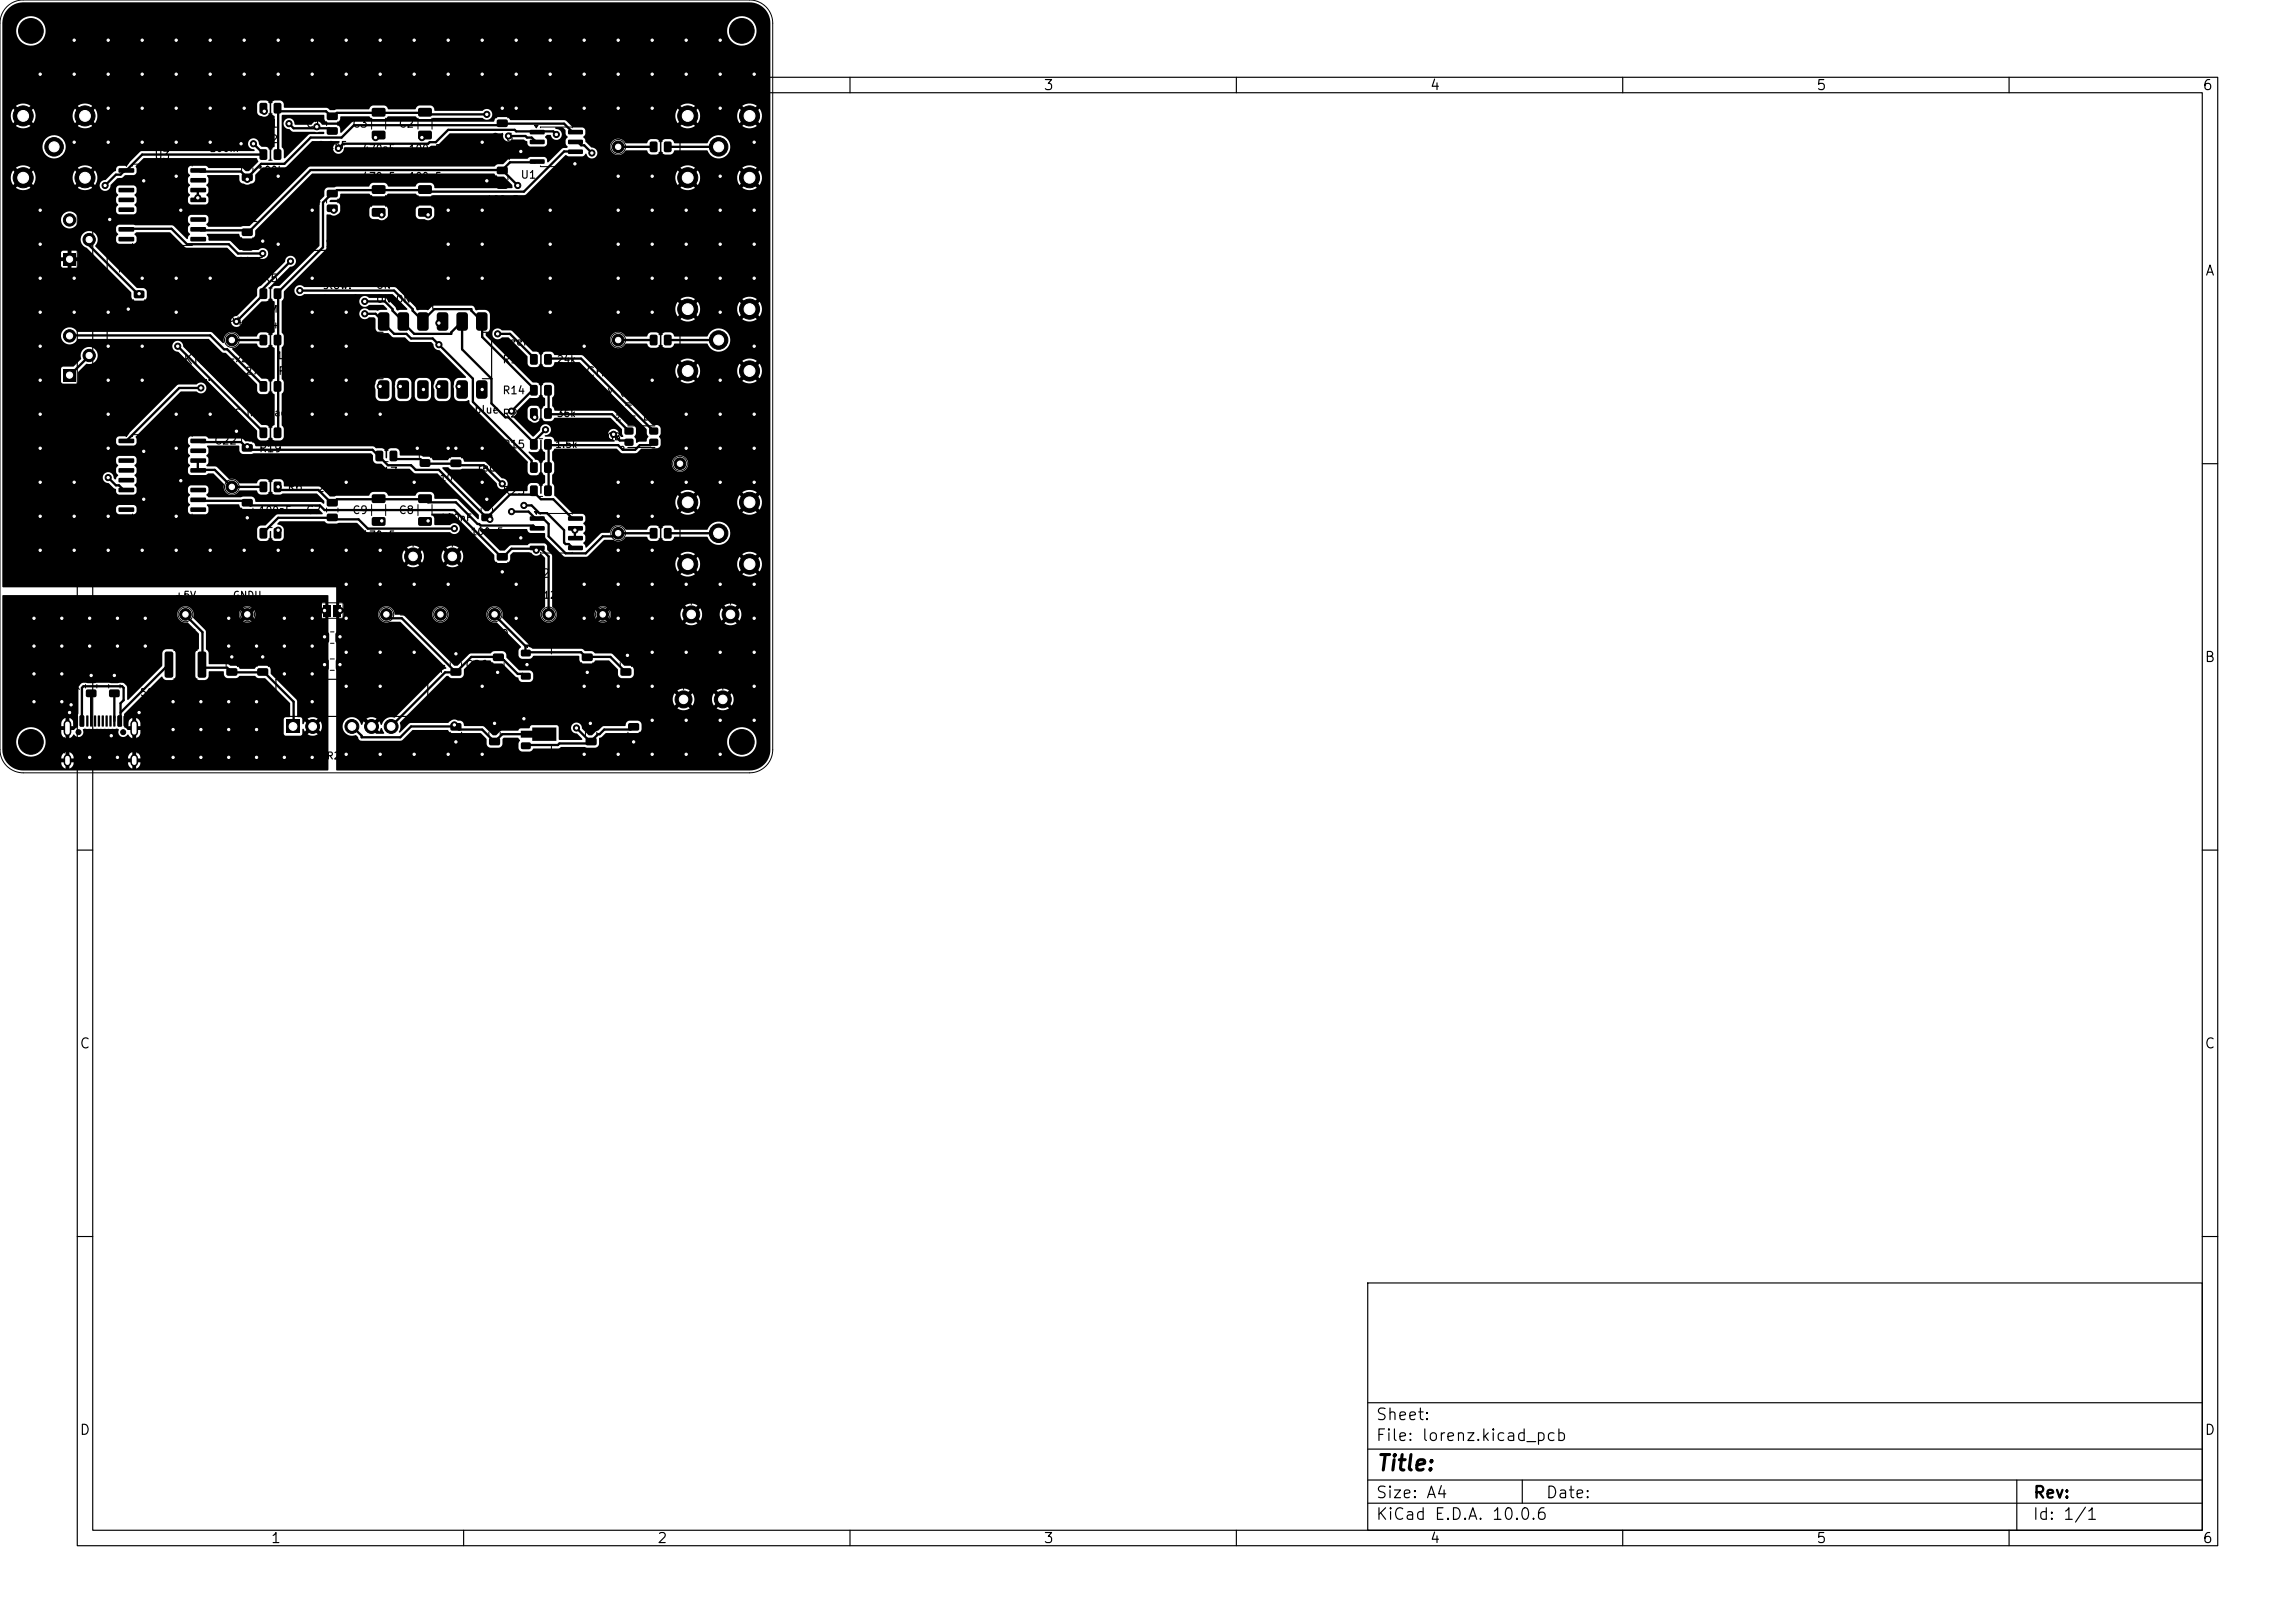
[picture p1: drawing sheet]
<svg xmlns="http://www.w3.org/2000/svg" width="297mm" height="210mm" viewBox="0 0 297 210" stroke-linecap="round" stroke-linejoin="round" font-family="sans-serif">
<defs><g id="words">
<g font-size="3">
<text x="89.7" y="38.1">-y</text>
<text x="91.5" y="63.6">z</text>
</g>
<text font-size="2.8" x="26.9" y="6">AI UNLEASHES CHAOS</text>
<text font-size="2" x="178" y="190.8">Title:</text>
<text font-size="1.6" x="49.3" y="9.1">circuit by Paul Horowitz</text>
<g font-size="1.5">
<text x="178" y="184.1">Sheet:</text>
<text x="178" y="186.8">File: lorenz.kicad_pcb</text>
<text x="178" y="197">KiCad E.D.A. 10.0.6</text>
<text x="178" y="194.2">Size: A4</text>
<text x="200" y="194.2">Date:</text>
<text x="263" y="197">Id: 1/1</text>
<text x="263" y="194.2">Rev:</text>
</g>
<g font-size="1.3">
<text x="135" y="12">3</text>
<text x="185" y="12">4</text>
<text x="235" y="12">5</text>
<text x="285" y="12">6</text>
<text x="285.3" y="36">A</text>
<text x="23.6" y="47.5">KNOB</text>
<text x="285.2" y="86">B</text>
<text x="10.2" y="136">C</text>
<text x="285.2" y="136">C</text>
<text x="10.2" y="186">D</text>
<text x="285.2" y="186">D</text>
<text x="35" y="200">1</text>
<text x="85" y="200">2</text>
<text x="135" y="200">3</text>
<text x="185" y="200">4</text>
<text x="235" y="200">5</text>
<text x="285" y="200">6</text>
</g>
<text font-size="1.2" x="75.7" y="49">CHAOS LAMP</text>
<g font-size="1.1">
<text x="29.1" y="11.2">PCB by Jason Gallicchio and Claude Opus 5 Max</text>
<text x="66.1" y="14.6">LF412 op-amp</text>
<text x="15.1" y="35.5">MPY634</text>
<text x="19.4" y="37.8">SYNC WEIGHT</text>
<text x="66.1" y="75">LF412</text>
</g>
<g font-size="1">
<text x="33.9" y="16.8">R1</text>
<text x="39.5" y="16.8">C1</text>
<text x="45.5" y="16.8">C3</text>
<text x="51.5" y="16.8">C2</text>
<text x="12.4" y="19.8">J5</text>
<text x="19.9" y="20.9">U3</text>
<text x="33.9" y="18.8">R2</text>
<text x="63.4" y="21">C17</text>
<text x="63.4" y="18.6">C16</text>
<text x="67.3" y="23.4">U1</text>
<text x="30.4" y="29">C21</text>
<text x="39.5" y="26.8">C4</text>
<text x="50.5" y="29.9">SPEED SELECT</text>
<text x="41.9" y="34.1">fast!</text>
<text x="42" y="32.3">SW1</text>
<text x="56.7" y="32.3">4</text>
<text x="61.8" y="32.3">6</text>
<text x="66.1" y="35.9">102 nF</text>
<text x="33.9" y="36.8">R5</text>
<text x="40.9" y="39.5">slower!</text>
<text x="41.7" y="37.7">slow!</text>
<text x="66.1" y="37.7">472 nF</text>
<text x="28.5" y="42.4">TP4</text>
<text x="33.9" y="42.8">R4</text>
<text x="41.9" y="45.8">SW1</text>
<text x="64.3" y="45">green</text>
<text x="64.9" y="47.3">R13</text>
<text x="35.9" y="48.8">R3</text>
<text x="61.3" y="53.8">blue</text>
<text x="64.9" y="51.3">R14</text>
<text x="77.3" y="51.3">-y (+x) = red</text>
<text x="79" y="53">x = green</text>
<text x="4.1" y="54.1">RV1</text>
<text x="19.9" y="55.9">U4</text>
<text x="27.6" y="57.8">C22</text>
<text x="33.4" y="58.8">R19</text>
<text x="64.9" y="58.3">R15</text>
<text x="64.9" y="54.3">R24</text>
<text x="79.5" y="54.7">z = blue</text>
<text x="28.5" y="61.4">TP5</text>
<text x="37.1" y="63.8">R6</text>
<text x="48.4" y="61.8">R17</text>
<text x="61.4" y="64">C18</text>
<text x="61.7" y="61.3">red R22</text>
<text x="64.9" y="64.3">R23</text>
<text x="81.9" y="60.1">D1</text>
<text x="86.5" y="63.3">TP6</text>
<text x="27.6" y="66.8">C23</text>
<text x="39.5" y="66.8">C7</text>
<text x="45.5" y="66.8">C9</text>
<text x="51.5" y="66.8">C8</text>
<text x="83.9" y="67.8">R10</text>
<text x="9.6" y="72.8">seti.harvard.edu/unusual_stuff/misc/lorenz.htm</text>
<text x="36.9" y="76.2">JP1</text>
<text x="78.5" y="72.3">TP3</text>
<text x="22.5" y="82.8">TP7</text>
<text x="62.1" y="82.8">TP10</text>
<text x="45.2" y="85.7">+/-15 V out</text>
<text x="60.1" y="86.8">C26</text>
<text x="74.4" y="89.6">C27</text>
<text x="79.4" y="89.6">C14</text>
<text x="86.7" y="93.7">TP15</text>
<text x="44.4" y="97">U5</text>
<text x="57.4" y="98.6">C13</text>
<text x="62.4" y="98.6">C28</text>
<text x="74.9" y="98.6">C29</text>
</g>
<g font-size=".9">
<text x="29.7" y="14.7">100k</text>
<text x="27" y="19.9">100nF</text>
<text x="33.3" y="22.7">100k</text>
<text x="41" y="23.9">2.2nF</text>
<text x="41" y="19.5">2.2nF</text>
<text x="46.8" y="19.9">470nF</text>
<text x="46.8" y="23.5">470nF</text>
<text x="52.8" y="23.5">100nF</text>
<text x="52.8" y="19.9">100nF</text>
<text x="62.8" y="26.5">100nF</text>
<text x="29.8" y="34.5">100nF</text>
<text x="34" y="40.7">1M</text>
<text x="48.6" y="37.6">ON ON ON</text>
<text x="48.6" y="39.4">ON ON ON</text>
<text x="56.3" y="37.6">off off off</text>
<text x="29.3" y="47.1">-xz/100</text>
<text x="35.7" y="46.7">10k</text>
<text x="72" y="47.2">24k</text>
<text x="11.1" y="54">20k</text>
<text x="23.9" y="49.5">21 .. 37</text>
<text x="31.7" y="48.7">27k</text>
<text x="71.8" y="51.2">2.2k</text>
<text x="27.6" y="54.1">SYNC IN X adds here</text>
<text x="36.9" y="56.7">100k</text>
<text x="43.1" y="54.3">ON faces the table above</text>
<text x="71.8" y="58.2">1.5k</text>
<text x="72" y="54.2">36k</text>
<text x="77.6" y="57.2">RGB</text>
<text x="87.9" y="58.3">+3.75V</text>
<text x="37.3" y="60.1">10k</text>
<text x="41" y="63.9">2.2nF</text>
<text x="49.6" y="63.5">100nF</text>
<text x="56.8" y="62.5">100nF</text>
<text x="71.8" y="61.2">8.2k</text>
<text x="71.8" y="64.2">8.2k</text>
<text x="33.4" y="66.7">100nF</text>
<text x="36.9" y="69.7">374k</text>
<text x="46.8" y="69.9">470nF</text>
<text x="56.8" y="67.7">100nF</text>
<text x="60.8" y="69.5">100nF</text>
<text x="79.5" y="67.2">z</text>
<text x="83.7" y="71.7">100R</text>
<text x="22.5" y="77.7">+5V</text>
<text x="30.1" y="77.7">GNDU</text>
<text x="41.1" y="76.1">GND TIE</text>
<text x="52" y="77.1">SCOPE GND</text>
<text x="69.1" y="77.7">-12V</text>
<text x="88" y="77">SCOPE GND</text>
<text x="34.6" y="83.9">100nF</text>
<text x="44.8" y="80.4">1M</text>
<text x="51.5" y="80.2">-15V</text>
<text x="7.5" y="89.5">5.1k</text>
<text x="13.3" y="84.7">5.1k</text>
<text x="53.4" y="87.3">100nF</text>
<text x="4.2" y="91.6">USB-C</text>
<text x="18" y="90.3">500mA</text>
<text x="28.3" y="91.9">10uF</text>
<text x="34.1" y="98.5">A0515S-2WR2</text>
<text x="80.3" y="98.5">10uF</text>
</g>
</g></defs>
<g fill="none" stroke="#000" stroke-width=".15">
<path d="M2 16.6v4.8M4.6 14h4.8M10 10h277v190h-277zM12 12h273v186h-273zM12 16.6v4.8M60 10v2M88 16.6v4.8M90.6 14h4.8M98 16.6v4.8M110 10v2M160 10v2M210 10v2"/>
<path d="M260 10v2M4.1 26.1h9.8v9.8h-9.8zM4.1 34.9l1.4 1M4.6 24h4.8M39.6 32.4h33.2M56 30.1v9.8M90.6 39h4.8M90.6 24h4.8M4.1 41.1h9.8v9.8h-9.8zM4.1 49.9l1.4 1M49.6 43h-1.2v6h1.2M62.4 43h1.2v6h-1.2"/>
<path d="M81.2 55.1h3.5M81.2 57.9h3.5M88 41.6v4.8M90.6 49h4.8M98 41.6v4.8M10 60h2M53.5 70.7v-.3h5v.3M88 66.6v4.8M89.5 78.2v-.3h5v.3M90.6 64h4.8M90.6 74h4.8M98 66.6v4.8"/>
<path d="M285 60h2M22.5 84.2h3M22.5 87.9h3M35.7 87.9h19.7v4.8h-19.7zM88.5 89.2v-.3h5v.3M10 110h2M285 110h2M10 160h2M177 166h108v32h-108zM285 160h2M60 198v2M110 198v2"/>
<path d="M160 198v2M177 194.5h108M177 191.5h108M177 187.5h108M177 181.5h108M197 191.5v3M210 198v2M260 198v2M261 191.5v6.5"/>
<circle cx="49.2" cy="48.2" r=".3"/>
<circle cx="80.6" cy="57.9" r=".2"/>
</g>
<g fill="#000">
<path d="M33.6 13.4l.7-.1 .3 .2v1l-.2 .2h-.6l-.2-.2v-.9zM33.6 19.4l.7-.1 .3 .2v1l-.2 .2h-.6l-.2-.2v-.9zM35.5 13.4l.7-.1 .2 .2v1l-.1 .2h-.7l-.2-.2v-.9zM35.5 19.4l.7-.1 .2 .2v1l-.1 .2h-.7l-.2-.2v-.9zM42.3 16.5h.2h1.1l.1 .2v.6l-.2 .2-1.1-.1-.1-.2zM42.3 14.6h.2h1.1l.1 .2v.6l-.2 .2-1.1-.1-.1-.2zM48.2 17l.2-.1h1.3l.2 .3v.7l-.3 .2-1.3-.1-.2-.2zM48.2 14h.2h1.3l.2 .2v.7l-.3 .2h-1.3l-.2-.2zM54.2 17l.2-.1h1.3l.2 .3v.7l-.2 .2-1.4-.1-.2-.2zM54.2 14h.2h1.3l.2 .2v.7l-.2 .2h-1.4l-.2-.2zM64.3 15.5h.2h1.1l.1 .2v.6l-.2 .2-1.1-.1-.1-.2zM64.3 13.6h.2h1.1l.1 .2v.6l-.2 .2-1.1-.1-.1-.2z"/>
<path d="M68.6 16.8h1.8l.1 .1v.4l-.2 .1h-1.7v-.2zM68.6 18.1h1.8l.1 .1v.4l-.2 .1h-1.7v-.2zM68.6 19.4l1.8-.1 .1 .2v.3l-.2 .1h-1.7v-.1zM69.2 16.2h.4l-.2 .3zM73.5 19.4l1.9-.1v.2v.3l-.1 .1h-1.7l-.1-.1zM73.5 18.1h1.9v.1v.4l-.1 .1h-1.7l-.1-.2zM73.5 16.8h1.9v.1v.4l-.1 .1h-1.7l-.1-.2zM84.1 18.4l.7-.1 .3 .2v1l-.2 .2h-.6l-.2-.2v-.9zM86 18.4l.7-.1 .2 .2v1l-.1 .2h-.6l-.3-.2v-.9zM1.1 1.1l.5-.4 .5-.2 .9-.2h94l.9 .1 .5 .3 .7 .6 .3 .5 .2 .6 .1 .6v94l-.1 .6-.3 .8-.4 .5-.5 .4-.8 .3-.6 .1h-53.4l-.1-.1v-5.7h.8v.2a1.34 1.34 0 0 0 1.8 1l.2 .3 .1 .3 .3 .2h5.2l.2-.1 1.3-1.3h4.5l.4 .3 .2 .1h3.7l.8 .7v.7l.1 .3 .3 .1h1.3l.3-.4v-.7l.2-.1h1.8l.3 .3-.2 .3v.8l.1 .2 .4 .2 1-.1 .5-.3h3.2l.3-.2h4.5l.4-.2v-.6h16.6v.2a1.9 1.9 0 0 0 2.9 1.5 1.9 1.9 0 0 0 0-3.2 1.9 1.9 0 0 0-2.9 1.5h-16.6l.1-.4 .3-.1 .5-.5h4.1l.4-.2 .1-.4v-.6l-.1-.3-.4-.2-1.1 .1a.77 .77 0 0 0-.5 .6l-2.9 .1-1.4 1.1h-.5l-.8-.8a.73 .73 0 0 0-.6-.8 .73 .73 0 0 0-.8 .7 .73 .73 0 0 0 .8 .7l.6 .7v.1h-2.9l-.1-.1v-1.5l-.2-.3h-3.2l-.3 .1-.1 .3h-1.1l-.4 .3h-2.1l-.2 .1-.5 .5h-.4l-1.2-1.1-2.5-.1-.1-.4a.61 .61 0 0 0-.7-.3 .94 .94 0 0 0-1.3 .3h-4.9l-.2 .1-1.1 1.2h-.2a1.98 1.98 0 0 0 .2-1.3l3-3.1h32.3v.4l.2 .5 .6-.6 .3 .3-.5 .7a1.39 1.39 0 0 0 1.6 0l-.6-.6 .3-.4 .6 .6 .2-.5 .1-.4h2.2l.1 .4 .2 .5 .6-.6 .3 .3-.6 .7h.1a1.39 1.39 0 0 0 1.5 0l-.5-.6v-.1l.3-.3 .6 .6v-.1a1.39 1.39 0 0 0 0-1.5l-.5 .5h-.2l-.2-.3 .5-.6a1.39 1.39 0 0 0-1.6 0l.6 .6-.3 .4-.6-.6-.3 .7h-2.2l-.3-.7-.6 .6-.3-.3 .6-.7h-.1a1.39 1.39 0 0 0-1.5 0l.5 .7-.3 .3-.6-.6-.2 .7h-32.3l3-2.9a.37 .37 0 0 1 .4 .2l.3 .1 1.2-.1 .3-.4 .1-.7 1.1-1.1h2.2l.5 .3 1.1 .1 1.7 1.7 .4 .1 .1 .3 .2 .2h1.2l.3-.1 .1-.3a.92 .92 0 0 0-.1-.9l-.4-.2h-1.4l-1.5-1.6-.1-.4-.1-.3-.4-.2-1.1 .1-.4 .2-2.7 .1-1.5 1.5h-.5l-6.5-6.5-.2-.1h-1v-.1h4.8v.2a1.06 1.06 0 0 0 1.2 1 1.06 1.06 0 0 0 1-1.2h4.8v.2a1.14 1.14 0 0 0 1.4 1l3.1 3v.2l-.2 .1a.92 .92 0 0 0-.1 .9l.1 .3 .4 .2 1-.1 .5-.3h5.8l.1 .1v.6l.3 .2 .2 .1 1.1-.1 .5-.3h1.7l1.2 1.1v.7l.3 .4h1.3l.3-.1 .1-.3v-.7l-.1-.3-.3-.1-.8-.1-1.5-1.5-.2-.1h-2.1l-.4-.2-.9-.1-.4-.3h-6.4l-.4-.2-.1-.4-3.4-3.3a1.14 1.14 0 0 0-1.3-1.5l-.5 .3-.3 .6h-4.8l-.1-.1a1.05 1.05 0 0 0-1.1-.9 1.05 1.05 0 0 0-1 1h-4.9a1.06 1.06 0 0 0-1.3-.9 1.06 1.06 0 0 0-.7 1.4 1.06 1.06 0 0 0 1.5 .6h1.4l5.9 6-.5 .1-6.2 6.3a1.32 1.32 0 0 0-1.7 .9h-.1l-.2-.5-.5 .5-.3-.3 .4-.5a1.2 1.2 0 0 0-1.3 0l.4 .4v.2l-.3 .2-.4-.5-.2 .4-.1 .1-.1-.1a1.2 1.2 0 0 0-1.3-.9 1.2 1.2 0 0 0-1.1 1.1h-.8v-14.6h.4v.7h.3l.2-.1v-.6h-.9v-1.3h.4v.7h.5v-.5l-.2-.2h-.7v-2h-43.1l-.1-.1v-4h51.8v.4l.2 .5 .6-.6 .3 .3-.5 .7a1.39 1.39 0 0 0 1.6 0l-.6-.7 .3-.3 .6 .6 .2-.5 .1-.4h2.2l.1 .4 .2 .5 .6-.5 .3 .3-.6 .6a1.38 1.38 0 0 0 1.6 0l-.5-.6v-.1l.3-.3 .6 .6v-.1a1.39 1.39 0 0 0 0-1.5l-.5 .5h-.2l-.2-.3 .5-.6a1.38 1.38 0 0 0-1.6 0l.6 .7-.3 .3-.6-.6-.3 .7h-2.2l-.3-.7-.6 .5-.3-.3 .6-.6a1.38 1.38 0 0 0-1.6 0l.5 .7-.3 .3-.6-.6-.2 .7h-51.8v-6.2h14.7l.1 .6 .3 .2h1.9l.2-.1 .2-.2-.1-.6-.3-.3h-1.9l-.2 .2-.2 .2h-14.7v-4h13a.78 .78 0 0 0 .8 .8l.6 .7 .3 .1 .1 .5 .3 .2h1.9l.2-.1 .2-.3h6.6l.3 .4-.3 .4v.5l.3 .4-.3 .4v.5l.2 .2 .2 .1h2l.3-.3v-.5l-.2-.3 .1-.1h4l.2 .4 .4 .2h9.7l.6 .5-.1 .1-5.9 .1-1.4 1.4h-.7l-.4 .3v1.3l.1 .2 .3 .2h.8l.2-.2 .2-.2v-.8l.1-.1 .1 .1v.8l.3 .3 .8 .1 .4-.2 .1-.3v-1.1l-.3-.3-.5-.3 .3-.3h5.8l.5 .3 3.7-.1 1.1 1.1 .2 .1h10.7a.73 .73 0 0 0 1.1 0 .73 .73 0 0 0 0-1 .73 .73 0 0 0-1.1 0h-1.9l-.1-.9-.3-.3a.11 .11 0 0 1-.1-.1 .11 .11 0 0 1 .1-.1h2.7l5.3 5.3 .1 .6 .1 .3 .4 .2h1l.4-.2a.89 .89 0 0 0 .1-.8l.4-.4h2.3a.86 .86 0 0 0 1.3 .2l.5 .5v6.3a1.1 1.1 0 0 0-.5 1.2 1.1 1.1 0 0 0 1.1 .9 1.06 1.06 0 0 0 1-1.2h4.9l.1 .6 .5-.4 .3 .3-.4 .5 .6 .2 .4-.2-.4-.5 .3-.3 .5 .4 .1-.6h9.1v.4l.2 .5 .6-.6 .3 .3-.5 .7a1.38 1.38 0 0 0 1.6 0l-.6-.7 .3-.3 .6 .6 .2-.5 .1-.4h2.2l.1 .4 .2 .5 .6-.5 .3 .3-.6 .6a1.38 1.38 0 0 0 1.6 0l-.5-.6v-.1l.3-.3 .6 .6v-.1a1.39 1.39 0 0 0 0-1.5l-.5 .5h-.2l-.2-.3 .5-.6a1.39 1.39 0 0 0-1.6 0l.6 .6-.3 .4-.6-.6-.3 .7h-2.2l-.3-.7-.6 .6-.3-.3 .6-.7h-.1a1.39 1.39 0 0 0-1.5 0l.5 .7-.3 .3-.6-.6-.2 .7h-9.1l-.1-.4-.5 .4-.3-.3 .4-.5a1.07 1.07 0 0 0-1 0l.4 .5-.3 .3-.5-.4-.1 .4h-4.9l-.2-.4-.4-.5v-5.6h15.9v.5l.3 .5 .6-.5 .3 .2-.5 .7 .1 .1a1.59 1.59 0 0 0 1.7-.1l-.5-.7 .3-.2 .6 .5 .3-.5v-.5h4.8v.5l.3 .5 .6-.5 .3 .2-.5 .7 .1 .1a1.59 1.59 0 0 0 1.7-.1l-.5-.6v-.1l.3-.2 .6 .5 .1-.1a1.59 1.59 0 0 0-.1-1.7l-.6 .5-.3-.2v-.1l.5-.6a1.58 1.58 0 0 0-1.8 0l.5 .7-.3 .2-.6-.5-.3 .8h-4.8l-.3-.8-.6 .5-.3-.2 .5-.7a1.58 1.58 0 0 0-1.8 0l.5 .7-.3 .2-.6-.5-.3 .8h-15.9l-.1-1.1-.6-.6v-.5l-.2-.3-2-.1-.4 .2h-2.1l-.2 .1-.6 .6h-.6l-2.7-2.7h.1h6l.3 .3 .2 .2h1.9l.1 .7 2.3 2.3 .2 .1 2.9-.1 2.2-2.1h1.1a1.18 1.18 0 0 0 1.7-.4h2.7l.4 .4 .9 .1 .3-.3 .1-1.2h.2v1.1l.2 .2 .2 .2 .9-.1 .4-.4h4.2a1.51 1.51 0 0 0 2.2 .9 1.51 1.51 0 0 0 .4-2.4 1.51 1.51 0 0 0-2.4 .2l-.2 .3h-4.2l-.1-.1a.55 .55 0 0 0-.5-.4h-.7l-.2 .2-.2 .3h-.2v-.1a.55 .55 0 0 0-.5-.4h-.7a.58 .58 0 0 0-.4 .5h-2.8a1.15 1.15 0 0 0-1.2-.5 1.15 1.15 0 0 0-.9 .9h-1l-.2 .1-1.8 1.8h-.1l-.1-.3-.2-.2 .3-.4-.1-.5-.2-.4 .3-.4-.1-.5-.2-.4 .3-.4-.1-.6-.3-.2h-1.3l-1.6-1.6h14.9v.5l.3 .5 .6-.5 .3 .2-.5 .7 .1 .1a1.59 1.59 0 0 0 1.7-.1l-.5-.7 .3-.2 .6 .5 .3-.5v-.5h4.8v.5l.3 .5 .6-.5 .3 .2-.5 .7 .1 .1a1.59 1.59 0 0 0 1.7-.1l-.5-.6v-.1l.3-.2 .6 .5a1.58 1.58 0 0 0 0-1.8l-.6 .5h-.1l-.2-.3 .5-.6a1.58 1.58 0 0 0-1.8 0l.5 .7-.3 .2-.6-.5-.3 .8h-4.8l-.3-.8-.6 .5-.3-.2 .5-.7-.1-.1a1.59 1.59 0 0 0-1.7 .1l.5 .7-.3 .2-.6-.5-.3 .8h-14.9l-.8-.8v-1.2l-.2-.4v-1l.2-.5v-1.1h15.2a1.06 1.06 0 0 0 1.5 1.1 1.06 1.06 0 0 0 .3-1.8 1.06 1.06 0 0 0-1.7 .5l-.1 .2h-15.2l-.2-.4v-1l.3-.4h8l.7 .6h1.8l.2-.1 .5-.5 1.4-.1a.96 .96 0 0 0 .9-.2 .96 .96 0 0 0 .2-.9l-.2-.4v-.1a.96 .96 0 0 0 .2-.9 .53 .53 0 0 0-.5-.5h-.6l-7.1-7.1h10.1v.5l.3 .5 .6-.5 .3 .2-.5 .7 .1 .1a1.59 1.59 0 0 0 1.7-.1l-.5-.7 .3-.2 .6 .5 .3-.5v-.5h4.8v.5l.3 .5 .6-.5 .3 .2-.5 .7a1.58 1.58 0 0 0 1.8 0l-.5-.6v-.1l.3-.2 .6 .5a1.58 1.58 0 0 0 0-1.8l-.6 .5-.3-.2v-.1l.5-.6a1.58 1.58 0 0 0-1.8 0l.5 .7-.3 .2-.6-.5-.3 .8h-4.8l-.3-.8-.6 .5-.3-.2 .5-.7a1.58 1.58 0 0 0-1.8 0l.5 .7-.3 .2-.6-.5-.3 .8h-10.1l-1.9-1.9-3.6-.1-.5-.4h-.8l-.2 .2-.2 .2v1.2l.2 .2 .2 .2h.7a.73 .73 0 0 0 .6-.6h3.2l8.7 8.6v.6l.2 .4-.2 .6h-1l-.4 .2v-.4l-.2-.4 .2-.4v-.7l-.2-.2a.91 .91 0 0 0-.8-.2l-1.8-1.8-.2-.1h-7.5l-.3-.6v-1l.2-.5v-1.2l-.3-.2-.2-.1h-.7l-.3 .3-.1 1.3 .4 .5v.8l-.2 .3-.2 .3v1.1l.3 .3 .9 .1 .5-.4h7.2l1.5 1.5a.86 .86 0 0 0 .1 .8v.1h-.2l-.3-.2a.73 .73 0 0 0-.6-.8 .73 .73 0 0 0-.8 .7 .73 .73 0 0 0 .8 .7l.1 .2h-.1h-7.7l-.4-.5-.8-.1-.1-.1a.73 .73 0 0 0 .8-.7 .73 .73 0 0 0-.7-.8 .73 .73 0 0 0-.7 .8l-.8 .8h-.2l-2.4-2.5v-.1a.88 .88 0 0 0 .4-.8l.1-.1h1.3v1.1l.2 .3a.78 .78 0 0 0 .9 .2 .78 .78 0 0 0 .5-.7v-1a.55 .55 0 0 0-.5-.4l-.8 .1-.3 .2v.2h-1.3l1.6-1.5h.9l.2-.2 .2-.3v-1.1l-.3-.3-.7-.1-6-6.1v-.3h.8a.73 .73 0 0 0 .5 .8 .73 .73 0 0 0 .8-.2h.9l2.3 2.4 .1 1 .3 .3 .8 .1 .3-.2 .2-.3v-1a.54 .54 0 0 0-.5-.5h-.5l-1.6-1.6h11.6v.2a1.1 1.1 0 0 0 1 .9 1.1 1.1 0 0 0 1.1-.5h2.7l.4 .4 .9 .1 .3-.3 .1-1.2h.2v1.1l.2 .2 .2 .2 .9-.1 .4-.4h4.2a1.51 1.51 0 0 0 2.2 .9 1.51 1.51 0 0 0 .4-2.4 1.51 1.51 0 0 0-2.4 .2l-.2 .3h-4.2l-.1-.1a.54 .54 0 0 0-.5-.4h-.6a.54 .54 0 0 0-.5 .5h-.2l-.2-.3-.2-.2h-.7a.72 .72 0 0 0-.6 .5h-2.7a1.18 1.18 0 0 0-1.9 0l-.2 .4h-11.6l-1.1-1.1-1.2-.1a.72 .72 0 0 0-.8-.2 .72 .72 0 0 0-.5 .6h-.8l.4-.3 .1-.3v-1.8l-.1-.3-.5-.3-1.2 .1-.2-.3h26v.5l.3 .5 .6-.5 .3 .2-.5 .7a1.58 1.58 0 0 0 1.8 0l-.5-.7 .3-.2 .6 .5 .3-.5v-.5h4.8v.5l.3 .5 .6-.5 .3 .2-.5 .7 .1 .1a1.59 1.59 0 0 0 1.7-.1l-.5-.6 .2-.3h.1l.6 .5a1.58 1.58 0 0 0 0-1.8l-.6 .5-.3-.2v-.1l.5-.6a1.58 1.58 0 0 0-1.8 0l.5 .7-.3 .2-.6-.5-.3 .8h-4.8l-.3-.8-.6 .5-.3-.2 .5-.7-.1-.1a1.59 1.59 0 0 0-1.7 .1l.5 .7-.3 .2-.6-.5-.3 .8h-26l-.1-.3-.2-.1h-5l-.2 .1-.5 .5-1.4 .1-.1-.2-.1-.3-2.5-2.5-.2-.1h-11.7a.73 .73 0 0 0-1.1 0 .73 .73 0 0 0 0 1 .73 .73 0 0 0 1.1 0h11.4l1.9 1.9-.1 .1-1.2 .1-.2-.5-1.2-1.1-2.2-.1a.73 .73 0 0 0-1.1 0 .73 .73 0 0 0 0 1 .73 .73 0 0 0 1.1 0h1.8l.5 .5-.1 .1h-.8l-.3 .1-1.1-.1a.73 .73 0 0 0-1.1 0 .73 .73 0 0 0 0 1 .73 .73 0 0 0 1.1 0h.6l.2 .1v1.3l.1 .3 .3 .2 1.3 .1 .4 .5 .2 .1h1.5l.7 .6h2.7l.3 .2a.8 .8 0 0 0 .8 .8l3.4 3.5-.1 .1h-.9a1.13 1.13 0 0 0-.6 1.3l.1 1.1 .2 .5 .4 .1h.9l.4-.1 .1 .5 7.5 7.4v1.4l.1 .2 .3 .2h.8l.2-.2 .2-.3v-1l-.2-.3-.5-.2-.8-1h1l.3-.2 .2-.3v-1l.1-.1h.1v1.2l.4 .5v.9l-.2 .2-.2 .2v1.1l.2 .3 .2 .2v.9l-.4 .5v1l-.2-.1v-.9l-.2-.2-.2-.2h-.8l-.4 .3-.1 .7h-2.3l-.2 .1-2.5 2.5h-.5l-5.5-5.6h.1h.7l.5 .3h1l.3-.1h2.6l1.9 1.8a.72 .72 0 0 0 .7 .8 .72 .72 0 0 0 .7-.8 .72 .72 0 0 0-.8-.6l-2-2.1-.2-.1h-2.6l-.2-.4-.4-.2-1.1 .1-.5 .3h-1.8l-.5-.4h-.8l-.3-.2h-2.7l-.1-.4a.54 .54 0 0 0-.5-.5h-.7l-.2 .2-.2 .2v.8l-.1 .1-.1-.1v-.8a.55 .55 0 0 0-.5-.4h-.7l-.4-.3h-15.2l-.4-.5-.9-.1-.5-.4h-4.3l-.4-.2h-2l-.3 .4v.4l.3 .4-.3 .4v.5l.3 .4-.3 .4v.4l.3 .4-.3 .4 .1 .6 .3 .3h1.9l.4-.2h.6l1.4 1.3a1.1 1.1 0 0 0 .5 1.3 1.1 1.1 0 0 0 1.4-.4h2.3l.2 .3 .3 .2 .9-.1 .3-.3-.1-1.3-.3-.3h-.7a.72 .72 0 0 0-.6 .5h-2.2a1.41 1.41 0 0 0-1.4-.5l-1.5-1.6-.2-.1h-1.2l.3-.5v-.4l-.3-.4 .3-.4v-.5l-.2-.3 .1-.1h4l.1 .8 .3 .2 .2 .1h1l.3-.1h15.2l.3 .2v.7l.1 .2 .3 .2h.7l.6 .6 3 .1 .7 .6h2.9l5.3 5.3 .1 .5-.2 .1-2.6-2.6-2.9-.1-.2-.6-.2-.2-1.6-.1a.53 .53 0 0 0-.5 .4l-.1 .1h-3.4l-.3-.3-.2-.1-1.5-.1-.3 .2-.3 .3h-4.2l-.2 .1h-.6l-1.3-1.2-4.6-.1-.1-.6-.3-.2-.2-.1h-.7l-.3 .3-.1 1.3 .3 .3 .8 .1 .4-.1h4.4l.9 .9 .1 .3-.2 .1-.3-.3h-8.4l-.2-.5-.4-.2h-1l-.3 .1h-4.2l-.3-.3 .3-.4v-.4l-.2-.3-.2-.1-2 .1-.3 .3v.4h-6.6v-.4l-.3-.4 .3-.4v-.5l-.3-.4 .3-.4v-.5l-.3-.4 .3-.4v-.4l-.2-.3-.2-.1h-1.9l-.2 .1-.2 .3v.4l.3 .4-.3 .4v.5l.3 .4-.3 .5-.3-.1a.72 .72 0 0 0-.6-.8 .72 .72 0 0 0-.8 .6h-13v-4.8h14.7v.4l.3 .3 2 .1 .2-.2 .2-.2-.1-.8 5.7-5.8h2.1a.73 .73 0 0 0 1.1 0 .73 .73 0 0 0 0-1 .73 .73 0 0 0-1.1 0h-2.3l-.2 .1-6.6 6.6-.9 .1-.2 .1-.2 .3h-14.7v-9.2h7.6v1.7l.1 .2h1.8l.3-.2v-1.3l1.1-1a1.12 1.12 0 0 0 1.4-1 1.12 1.12 0 0 0-1.3-1.2 1.12 1.12 0 0 0-.8 1.6l-1 .9h-1.4l-.2 .3h-7.6v-3h22v.3a.81 .81 0 0 0 .8 .5l10.1 10.2 .1 .9 .1 .2 .4 .2h.7l.2-.2 .2-.3v-1l-.2-.3-.2-.2h-.7l-10.1-10.1a.73 .73 0 0 0-.6-.8 .73 .73 0 0 0-.8 .6h-22v-1.3h7.6v.1a1.14 1.14 0 0 0 1 1.1 1.14 1.14 0 0 0 1.2-.7h16.9l1.7 1.7 .5 .1 4 4 .1 .9 .1 .2 .4 .2h.7l.2-.2 .2-.3v-1l-.2-.3-.2-.2h-.7l-3.7-3.8v-.1a1.62 1.62 0 0 0 .9-.6h2.2l.4 .4 .9 .1 .2-.2 .2-.2v-1.1a.54 .54 0 0 0-.5-.5h-.7a.58 .58 0 0 0-.4 .5h-2.3a1.12 1.12 0 0 0-1.4-.5 1.12 1.12 0 0 0-.6 1.4h-.2l-1.3-1.4-.2-.1h-17.3a1.1 1.1 0 0 0-1.2-.5 1.1 1.1 0 0 0-.9 1h-7.6v-1.9h29.6a.72 .72 0 0 0 .7 .8 .72 .72 0 0 0 .7-.8l2.6-2.5a.92 .92 0 0 0 .8-.2l.2-.3v-1.3l2.6-2.7a.73 .73 0 0 0 .8-.6 .73 .73 0 0 0-.7-.8 .73 .73 0 0 0-.7 .8l-3.2 3.1a.54 .54 0 0 0-.4 .5l-.1 .8-2.5 2.6h-.2a.69 .69 0 0 0-.6 .6h-29.6v-8.8h7.6v.6l.7 .1v.4h-.7v.6l.1 .2h.7l.1-.7 .4 .1v.6h.7l.2-.2v-.6l-.7-.1v-.4h.7v-.6l-.2-.3h-.7v.7l-.1 .1-.3-.1-.1-.7h-.6l-.2 .3h-7.6v-1.8h10.1v.2a1.15 1.15 0 0 0 .8 1l5.8 5.7v.7l.3 .3 .2 .1 1.2-.1 .3-.3v-.7a.54 .54 0 0 0-.5-.5l-.8-.1-5.4-5.3a1.49 1.49 0 0 0 .3-1.3 1.1 1.1 0 0 0-1.2-.7 1.1 1.1 0 0 0-1 1h-10.1v-2.5h7.6v.1a1.1 1.1 0 0 0 1.7 .9 1.1 1.1 0 0 0 0-1.9 1.1 1.1 0 0 0-1.7 .9h-7.6v-5.5h1.1v.5l.3 .5 .7-.5 .2 .3-.5 .6a1.58 1.58 0 0 0 1.8 0l-.5-.7 .3-.2 .6 .5 .3-.5v-.5h4.8v.5l.3 .5 .6-.5 .3 .2-.5 .7a1.58 1.58 0 0 0 1.8 0l-.5-.6 .2-.3 .7 .5h.6a.7 .7 0 0 0 .5 .8 .7 .7 0 0 0 .8-.3h.8v.4l.3 .4-.3 .5v.4l.3 .4-.3 .4v.5l.2 .2 .2 .1h1.9l.2-.1 .2-.2v-.5l-.3-.4 .3-.4v-.4l-.3-.5 .3-.4v-.4l-.2-.3-.2-.1h-1.9l-.2 .1-.2 .3h-.8l.1-.5 .9-.8 .6-.1 .4-.3h1.1l.2-.2 .2-.2v-.5l-.1-.3 1-1h14.7l.1 .5-1.2 1.1h-.4l-.5-.4h-4.3l-.4-.2h-2l-.3 .3v.5l.3 .4-.3 .4v.4l.3 .5-.3 .4v.4l.3 .4-.3 .4v.5l.2 .2 .2 .2h1.9l.3-.3 .1-.6-.3-.4 .3-.4v-.4l-.3-.4 .3-.4v-.5l-.2-.3 .1-.1h4l.1 .8 .4 .2a1.22 1.22 0 0 0 1.6-.4l.1-.7 .9-.9h2.9l.2-.1 3.3-3.3h3.5v.1a.81 .81 0 0 0-.8 1 .73 .73 0 0 0 .9 .5 .73 .73 0 0 0 .5-.8h11l.3-.2h.7l.2-.1 1.5-1.5h6.8l.1 .1a.73 .73 0 0 0 .4 .8 .73 .73 0 0 0 .9-.1h1.4l.4 .2 .1 .4 .3 .3h1.8l.3-.2 .1-.2v-.5l-.3-.4 .3-.2h.4a1.11 1.11 0 0 0 .9 .6 .74 .74 0 0 0 .6-.8 .74 .74 0 0 0-.8-.7v-.1h.9l.4 .3v.5l.3 .4-.3 .4v.5l.3 .4-.2 .1-.6 .1-1.8 1.8-.1-.1v-.4l-.4-.2h-1.8l-.4 .2-2.4 .1-.7 .6-.7 .1-.4 .2h-23.9l-.2 .1-7.6 7.6h-.8l-.3 .1h-4.2l-.3-.3 .3-.4v-.4l-.3-.3-2-.1-.2 .1-.2 .3v.4l.3 .4-.3 .4v.5l.3 .4-.4 .6-1.7-1.7-.2-.1h-6.9l-.2 .1-.2 .2v.5l.3 .4-.3 .4v.5l.2 .2 .2 .1h2l.3-.3v-.5l-.3-.4 .3-.2h4.3l2 1.9 5.4 .1 1.2 1.1 2.8 .1a.72 .72 0 0 0 1.1 0 .72 .72 0 0 0 0-1.1 .72 .72 0 0 0-1.1 .1h-2.4l-1.2-1.1-2.7-.1-.3-.6a.11 .11 0 0 1 0-.1 .11 .11 0 0 1 .1-.1h4l.2 .4 .3 .1 1.1 .1 .4-.2a.89 .89 0 0 0 .1-.8l7.4-7.4h23.5l.5 .3 .9 .1 1 1v.3l-.1 .1h-9.9l-.3-.5-.2-.1-1.5-.1a.58 .58 0 0 0-.5 .5h-3.5l-.3-.3-.2-.1-1.5-.1a.73 .73 0 0 0-.5 .5h-4.3l-.2 .1-.9 .1-.3 .1-.1 .3v.7l-.6 .5-.1 .2v5.7l-5.2 5.2a.92 .92 0 0 0-.8 .2l-.2 .3v1l.2 .3 .2 .3v3.8l-.4 .5v1.1l.2 .3 .2 .3v3.9a.55 .55 0 0 0-.4 .5v1.1l.4 .5v3.9a.55 .55 0 0 0-.4 .5v1l.2 .3 .3 .2h.7l.3-.2 .1-.3v-1l-.2-.5v-4l.2-.4v-.7h11.8l.2 1.6 .2 .3 .3 .1h.9l.5-.3 .1-.3v-1.4h.4v1.4l.2 .3 .4 .3h.9l.4-.1 .2-.5v-1.8h.5v1.8l.1 .3 .3 .2 1.1 .1 .4-.3 .2-.3v-1.4h.3l.1 .5v.9l.3 .5 .3 .1 1.1-.1 .3-.2 .1-.3v-2l-.2-.3-.3-.1h-1a1.08 1.08 0 0 0-.7 .9v.1h-.3l-.1-.6-.3-.3-1.1-.1a.67 .67 0 0 0-.6 .6h-.5l-.1-.3-.4-.3h-1a.75 .75 0 0 0-.6 .9v.1h-.4l-.1-.6-.3-.3-1.1-.1a1.13 1.13 0 0 0-.7 1h-11.8v-.5l-.2-.4v-4l.2-.5v-1.1l-.2-.4v-4l.2-.4v-.9l5.5-5.4 .1-.2v-4.3l.1-.1 .3 .1a.85 .85 0 0 0 1.3-.7h3.8v.8l.2 .3 .2 .1 .7 .1a.82 .82 0 0 0 1.3-.6v-.7h3.6v.8l.2 .3 .2 .1 .7 .1a.83 .83 0 0 0 1.3-.6v-.8a.55 .55 0 0 0-.5-.4h-1.5l-.2 .2-.2 .3h-3.6a.54 .54 0 0 0-.5-.5h-1.5l-.2 .2-.2 .3h-3.8v-.5l-.1-.3-.3-.1-.9-.1-.1-.1 .2-.1 .8-.1a.9 .9 0 0 0 .5-.7h3.7l.3 .2 .2 .1h1.5l.4-.3h3.6l.3 .2 .2 .1h1.4l.4-.1h11.8l.2-.1 2.3-2.3h17v.5l.3 .5 .6-.5 .3 .2-.5 .7a1.58 1.58 0 0 0 1.8 0l-.5-.7 .3-.2 .6 .5 .3-.5v-.5h4.8v.5l.3 .5 .6-.5 .3 .2-.5 .7a1.58 1.58 0 0 0 1.8 0l-.5-.6 .2-.3h.1l.6 .5a1.58 1.58 0 0 0 0-1.8l-.6 .5-.3-.2v-.1l.5-.6a1.58 1.58 0 0 0-1.8 0l.5 .7-.3 .2-.6-.5-.3 .8h-4.8l-.3-.8-.6 .5-.3-.2 .5-.7a1.58 1.58 0 0 0-1.8 0l.5 .7-.3 .2-.6-.5-.3 .8h-17l2.8-2.8 .4 .1h1.8l.5-.3a.72 .72 0 0 0 .7 .6 .72 .72 0 0 0 .7-.7 .72 .72 0 0 0-.7-.7l-.3-.2h2.6v.2a1.1 1.1 0 0 0 1 .9 1.1 1.1 0 0 0 1.1-.5h2.7l.4 .4 .9 .1 .3-.3 .1-1.2h.2l.1 1.2 .3 .3h.7a.7 .7 0 0 0 .6-.5h4.2a1.53 1.53 0 0 0 2.4 .7 1.53 1.53 0 0 0 0-2.5 1.53 1.53 0 0 0-2.4 .8h-4.2l-.2-.3-.4-.2h-.7l-.2 .2-.2 .3h-.2l-.1-.2-.2-.2-.9-.1a.58 .58 0 0 0-.4 .5h-2.8a1.12 1.12 0 0 0-1.1-.5 1.12 1.12 0 0 0-1 .9h-2.6l-.5-.5-.1-.4-.2-.3 .3-.4-.1-.4-.1-.3-.2-.1h-1.3l-.8-.9h-.2l-7-.1-.5-.3-1.1-.1a.68 .68 0 0 0-.6 .6h-18.2l-.2 .1-1.4 1.4-.1-.1v-.5l-.3-.4-2-.1a.83 .83 0 0 0-1.4 0h-2.1h-.1a.72 .72 0 0 0-.7-.8 .72 .72 0 0 0-.7 .8 .72 .72 0 0 0 .8 .6l.4 .4h4l.1 .1-.1 .1h-1.8l-.2 .1-3.1 3.1-.1-.1v-1l-.2-.4v-4v-.1h5.4l.1 .1v.6l.3 .2h1.3a.88 .88 0 0 0 .5-.7h3.7l.3 .2 .2 .1h1.5l.4-.3h3.6l.3 .2 .2 .1h1.4l.4-.1h6.3a.73 .73 0 0 0 .8 .2 .73 .73 0 0 0 .5-.6h23.7v.5l.3 .5 .6-.5 .3 .2-.5 .7a1.58 1.58 0 0 0 1.8 0l-.5-.7 .3-.2 .6 .5 .3-.5v-.5h4.8v.5l.3 .5 .6-.5 .3 .2-.5 .7 .1 .1a1.59 1.59 0 0 0 1.7-.1l-.5-.6 .2-.3h.1l.6 .5a1.58 1.58 0 0 0 0-1.8l-.6 .5-.3-.2v-.1l.5-.6a1.58 1.58 0 0 0-1.8 0l.5 .7-.3 .2-.6-.5-.3 .8h-4.8l-.3-.8-.6 .5-.3-.2 .5-.7-.1-.1a1.59 1.59 0 0 0-1.7 .1l.5 .7-.3 .2-.6-.5-.3 .8h-23.7a.73 .73 0 0 0-.5-.8 .73 .73 0 0 0-.8 .2h-6.1l-.3-.5-.3-.2-1.5 .1-.2 .1-.3 .3h-3.4l-.3-.3-.2-.1-1.5-.1-.3 .2-.3 .3h-4.2l-.2 .1h-.6l-.4-.3h-5.5l-.1-.1v-.4a.55 .55 0 0 0-.5-.4h-.7l-.2 .2-.2 .2v1.2l.4 .5v3.8l-.4 .5v1.1a.14 .14 0 0 1 0 .2 .14 .14 0 0 1-.2-.1l-.1-1.3-.3-.3h-.7l-.3-.3a.72 .72 0 0 0-.7-.8 .72 .72 0 0 0-.7 .8 .72 .72 0 0 0 .8 .6l.1 .2h-.1h-14.6l-.2 .1-1.8 1.8-.9 .1a.74 .74 0 0 0-.4 .6l-.3 .1-1.1 1.1a.7 .7 0 0 0-.7 .6h-.6a1.58 1.58 0 0 0 0-1.8l-.6 .5-.3-.2v-.1l.5-.6a1.58 1.58 0 0 0-1.8 0l.5 .7-.3 .2-.6-.5-.3 .8h-4.8l-.3-.8-.6 .5-.3-.2 .5-.7a1.58 1.58 0 0 0-1.8 0l.5 .6-.2 .3-.7-.5-.3 .8h-1.1v-4h5.2a1.5 1.5 0 0 0 2.1 1.5 1.5 1.5 0 0 0 .4-2.5 1.5 1.5 0 0 0-2.5 .7v.3h-5.2v-4h1.1v.5l.3 .5 .7-.5 .2 .3-.5 .6 .1 .1a1.59 1.59 0 0 0 1.7-.1l-.5-.7 .3-.2 .6 .5 .3-.5v-.5h4.8v.5l.3 .5 .6-.5 .3 .2-.5 .7 .1 .1a1.59 1.59 0 0 0 1.7-.1l-.5-.6 .2-.3h.1l.6 .5a1.58 1.58 0 0 0 0-1.8l-.6 .5-.3-.2 .5-.7-.3-.2h21.7v1.1l.3 .4a.82 .82 0 0 0 1.3-.4v-1.1a.54 .54 0 0 0-.5-.5l-.8 .1-.3 .2v.2h-21.7l-.7-.1-.8 .3 .5 .6v.1l-.3 .2-.6-.5-.3 .8h-4.8l-.3-.8-.6 .5-.3-.2 .5-.7a1.58 1.58 0 0 0-1.8 0l.5 .6-.2 .3-.7-.5-.3 .8h-1.1v-11h1.8a1.9 1.9 0 0 0 1.9 2 1.9 1.9 0 0 0 1.9-2h88.2v.2a1.9 1.9 0 0 0 2.9 1.5 1.9 1.9 0 0 0 0-3.2 1.9 1.9 0 0 0-2.9 1.5h-88.2v-.3a1.9 1.9 0 0 0-2-1.5 1.9 1.9 0 0 0-1.8 1.8h-1.8l.1-1.5 .3-.8zM8.2 32.7h1.6v1.6h-1.6zM9 36.6l.5 .8h-1z"/>
<path d="M15.4 21.8h1.9l.1 .1v.4l-.2 .1-1.8-.1-.1-.1zM15.4 23.1l1.9-.1 .1 .2v.3l-.2 .1h-1.8l-.1-.1zM15.4 24.3h1.9l.1 .1v.4l-.2 .1h-1.8l-.1-.2zM15.4 25.6h1.9l.1 .1v.4l-.2 .1h-1.8l-.1-.2zM15.4 26.9l1.9-.1 .1 .2v.3l-.2 .1h-1.8l-.1-.1zM15.4 28.1h1.9l.1 .2v.3l-.2 .1h-1.8l-.1-.1zM15.4 29.4h1.9l.1 .1v.4l-.2 .1h-1.8l-.1-.2zM15.4 30.7h1.9l.1 .1v.4h-.2h-1.8l-.1-.1zM16 21h.7l-.3 .5zM17.4 37.6h.1h1l.2 .2v.6l-.3 .2h-.9l-.2-.2zM24.7 30.7h1.9l.1 .1v.4h-.2h-1.8l-.1-.1zM24.7 29.4h1.9l.1 .1v.4l-.2 .1h-1.8l-.1-.2z"/>
<path d="M24.7 28.1h1.9l.1 .2v.3l-.2 .1h-1.8l-.1-.1zM24.7 26.9l1.9-.1 .1 .2v.3l-.2 .1h-1.8l-.1-.1zM24.7 25.6h1.9l.1 .1v.4l-.2 .1h-1.8l-.1-.2zM24.7 24.3h1.9l.1 .1v.4l-.2 .1h-1.8l-.1-.2zM24.7 23.1l1.9-.1 .1 .2v.3l-.2 .1h-1.8l-.1-.1zM24.7 21.8h1.9l.1 .1v.4l-.2 .1-1.8-.1-.1-.1zM31.3 31.5h.2h1.1l.1 .2v.6l-.2 .2-1.1-.1-.1-.2zM31.3 29.6h.2h1.1l.1 .2v.6l-.2 .2-1.1-.1-.1-.2zM31.3 22.5h.2h1.1l.1 .2v.6l-.2 .2-1.1-.1-.1-.2zM31.3 20.6h.2h1.1l.1 .2v.6l-.2 .2-1.1-.1-.1-.2zM33.6 37.4l.7-.1 .3 .2v1l-.2 .2h-.6l-.2-.2v-.9zM35.5 37.4l.7-.1 .2 .2v1l-.1 .2h-.7l-.2-.2v-.9z"/>
<path d="M42.3 26.5h.2h1.1l.1 .2v.6l-.2 .2-1.1-.1-.1-.2zM42.3 24.6h.2h1.1l.1 .2v.6l-.2 .2-1.1-.1-.1-.2zM48.2 27l.2-.1h1.3l.2 .3v.7l-.3 .2-1.3-.1-.2-.2zM48.2 24h.2h1.3l.2 .2v.7l-.3 .2h-1.3l-.2-.2zM54.2 27l.2-.1h1.3l.2 .3v.7l-.2 .2-1.4-.1-.2-.2zM54.2 24h.2h1.3l.2 .2v.7l-.2 .2h-1.4l-.2-.2zM64.3 23.5h.2h1.1l.1 .2v.6l-.2 .2-1.1-.1-.1-.2zM64.3 21.6h.2h1.1l.1 .2v.6l-.2 .2-1.1-.1-.1-.2zM68.6 20.6h1.8l.1 .2v.3l-.2 .1h-1.7v-.1zM73.5 20.6h1.9v.2v.3l-.1 .1h-1.7l-.1-.1zM8.2 47.7h1.6v1.6h-1.6zM9 51.6l.5 .8h-1z"/>
<path d="M15.4 56.8h1.9l.1 .1v.4l-.2 .1-1.8-.1-.1-.1zM15.4 58.1l1.9-.1 .1 .2v.3l-.2 .1h-1.8l-.1-.1zM15.4 59.3h1.9l.1 .1v.4l-.2 .1h-1.8l-.1-.2zM16 56h.7l-.3 .5zM17.4 39.5l.1-.1h1l.2 .3v.6l-.3 .1h-.9l-.2-.2zM24.7 59.3h1.9l.1 .1v.4l-.2 .1h-1.8l-.1-.2zM24.7 58.1l1.9-.1 .1 .2v.3l-.2 .1h-1.8l-.1-.1zM24.7 56.8h1.9l.1 .1v.4l-.2 .1-1.8-.1-.1-.1zM31.3 57.5h.2h1.1l.1 .2v.6l-.2 .2-1.1-.1-.1-.2zM31.3 55.6h.2h1.1l.1 .2v.6l-.2 .2-1.1-.1-.1-.2zM33.6 49.4l.7-.1 .3 .2v1l-.2 .2h-.6l-.2-.2v-.9zM33.6 43.4l.7-.1 .3 .2v1l-.2 .2h-.6l-.2-.2v-.9z"/>
<path d="M33.6 55.4l.7-.1 .3 .2v1l-.2 .2h-.6l-.2-.2v-.9zM35.5 49.4l.7-.1 .2 .2v1l-.1 .2h-.7l-.2-.2v-.9zM35.5 43.4l.7-.1 .2 .2v1l-.1 .2h-.7l-.2-.2v-.9zM35.5 55.4l.7-.1 .2 .2v1l-.1 .2h-.7l-.2-.2v-.9zM46.9 49.9l.8 .5-.8 .5zM48.6 58.4l.8-.1 .2 .2v1l-.2 .2h-.6l-.2-.2v-.9zM49 49.4l.3-.2h.8l.2 .2 .1 1.8-.2 .3-.9 .1-.3-.2-.1-.2zM49.1 40.5l.9-.1 .3 .2 .1 1.8-.2 .3-.9 .1-.3-.2-.1-1.8zM50.5 58.4l.7-.1 .2 .2v1l-.1 .2h-.6l-.3-.2v-.9zM51.5 49.4l.3-.2h.9l.2 .2v1.8l-.1 .3-1 .1-.3-.2-.1-.2zM51.6 40.5l1-.1 .3 .2v1.8l-.1 .3-1 .1-.3-.2-.1-1.8zM54 49.4l.4-.2h.8l.2 .2 .1 1.8-.2 .3-.9 .1-.4-.2v-.2z"/>
<path d="M54.1 40.5l1-.1 .3 .2 .1 1.8-.2 .3-.9 .1-.4-.2v-1.8zM54.4 57.6h.2h.9l.2 .2v.6l-.3 .2h-.9l-.2-.2zM56.6 49.4l.3-.2h.9l.2 .2v1.8l-.1 .3-1 .1-.3-.2-.1-.2zM56.7 40.5l.9-.1 .4 .2v1.8l-.1 .3-1 .1-.3-.2-.1-1.8zM58.3 57.6h.2h1.1l.1 .2v.6l-.2 .2-1.1-.1-.1-.2zM59.1 49.4l.3-.2h.9l.2 .2 .1 1.8-.2 .3-1 .1-.3-.2v-.2zM59.2 40.5l1-.1 .3 .2 .1 1.8-.2 .3-1 .1-.3-.2v-1.8zM61.7 49.4l.3-.2h.8l.2 .2 .1 1.8-.2 .3-.9 .1-.3-.2-.1-.2zM61.8 40.5l.9-.1 .3 .2 .1 1.8-.2 .3-.9 .1-.3-.2-.1-1.8zM68.6 45.9l.8-.1 .2 .2v1l-.2 .2h-.6l-.2-.2v-.9zM68.6 49.9l.8-.1 .2 .2v1l-.2 .2h-.6l-.2-.2v-.9zM68.6 56.9l.8-.1 .2 .2v1l-.2 .2h-.6l-.2-.2v-.9z"/>
<path d="M68.6 52.9l.8-.1 .2 .2v1l-.2 .2h-.6l-.2-.2v-.9zM70.5 45.9l.7-.1 .2 .2v1l-.1 .2h-.7l-.2-.2v-.9zM70.5 49.9l.7-.1 .2 .2v1l-.1 .2h-.7l-.2-.2v-.9zM70.5 56.9l.7-.1 .2 .2v1l-.1 .2h-.7l-.2-.2v-.9zM70.5 52.9l.7-.1 .2 .2v1l-.1 .2h-.7l-.2-.2v-.9zM79.3 58.5l.8 .5-.8 .5zM80.9 56.8h.1h.9l.1 .2-.1 .6-.1 .1-.9-.1-.1-.1zM80.9 55.4l.1-.1 .9 .1 .1 .1-.1 .7-.1 .1-.9-.1-.1-.2zM84.1 55.4l.1-.1 .9 .1 .1 .1-.1 .7-.1 .1-.9-.1-.1-.2zM84.1 56.8h.1h.9l.1 .2-.1 .6-.1 .1-.9-.1-.1-.1zM84.1 43.4l.7-.1 .3 .2v1l-.2 .2h-.6l-.2-.2v-.9zM86 43.4l.7-.1 .2 .2v1l-.1 .2h-.6l-.3-.2v-.9z"/>
<path d="M15.4 60.6h1.9l.1 .1v.4l-.2 .1h-1.8l-.1-.2zM15.4 61.9l1.9-.1 .1 .2v.3l-.2 .1h-1.8l-.1-.1zM15.4 63.1h1.9l.1 .2v.3l-.2 .1h-1.8l-.1-.1zM15.4 64.4h1.9l.1 .1v.4l-.2 .1h-1.8l-.1-.2zM15.4 65.7h1.9l.1 .1v.4h-.2h-1.8l-.1-.1zM24.7 65.7h1.9l.1 .1v.4h-.2h-1.8l-.1-.1zM24.7 64.4h1.9l.1 .1v.4l-.2 .1h-1.8l-.1-.2zM24.7 63.1h1.9l.1 .2v.3l-.2 .1h-1.8l-.1-.1zM24.7 61.9l1.9-.1 .1 .2v.3l-.2 .1h-1.8l-.1-.1zM24.7 60.6h1.9l.1 .1v.4l-.2 .1h-1.8l-.1-.2zM31.3 66.5h.2h1.1l.1 .2v.6l-.2 .2-1.1-.1-.1-.2zM31.3 64.6h.2h1.1l.1 .2v.6l-.2 .2-1.1-.1-.1-.2z"/>
<path d="M33.6 68.4l.7-.1 .3 .2v1l-.2 .2h-.6l-.2-.2v-.9zM33.6 62.4l.7-.1 .3 .2v1l-.2 .2h-.6l-.2-.2v-.9zM35.5 68.4l.7-.1 .2 .2v1l-.1 .2h-.7l-.2-.2v-.9zM35.5 62.4l.7-.1 .2 .2v1l-.1 .2h-.7l-.2-.2v-.9zM41.9 78.3h.9v1.5h-.9zM.3 77h42.1l.1 .1v22.5l-.1 .1h-39.4a2.71 2.71 0 0 1-2.5-1.7h7.4v.1h.5v.5h-.5v.2l.2 .4 .4 .3v-.6a.3 .3 0 0 0 .5 0v.6l.4-.3 .1-.4v-.2h-.5v-.5h.5v-.1h7.1v.1h.5v.5h-.5v.2l.1 .4 .4 .3v-.6a.3 .3 0 0 0 .5 0v.6l.4-.3 .2-.4v-.2h-.5v-.5h.5v-.1l-.2-.4-.4-.3v.6a.3 .3 0 0 0-.5 0v-.6l-.4 .3-.1 .4h-7.1l-.1-.4-.4-.3v.6a.3 .3 0 0 0-.5 0v-.6l-.4 .3-.2 .4h-7.4l-.2-.7v-1.4h1.8v.2a1.9 1.9 0 0 0 2.9 1.5 1.9 1.9 0 0 0 0-3.2 1.9 1.9 0 0 0-2.9 1.5h-1.8v-2.3h7.6v.4h.5v.5h-.5v.3l.2 .5 .4 .2v-.6a.3 .3 0 0 0 .5 0v.6l.6-.5a.66 .66 0 0 0 .9 .3 .66 .66 0 0 0 .2-.9l.3-.1h4.1l.3 .1a.65 .65 0 0 0 .2 .9 .65 .65 0 0 0 .9-.3l.6 .5v-.6a.3 .3 0 0 0 .5 0v.6l.4-.2 .2-.5v-.3h-.5v-.5h.5v-.4l-.2-.5-.4-.2v.6a.3 .3 0 0 0-.5 0v-.6l-.4 .2-.1 .5v.4h.5v.5l-.6-.1-.4-.3v-1.7l4.8-4.8h.1l.2 .2 .3 .2h.8l.4-.3v-.2v-3v-.2l-.3-.2-.9-.1-.3 .2-.2 .3v1.7l-4.4 4.4-.1-.1-.1-1.7-.4-.4-5.3-.1-.2 .1-.4 .5v3.4l-.1 .4v1.4l-.4 .4h-.6v-.5h.5v-.4l-.1-.5-.4-.2v.6a.3 .3 0 0 0-.5 0v-.6l-.4 .2-.2 .5h-7.6v-14.2h22.6a1.12 1.12 0 0 0 1.4 1.2l1.4 1.4v1.9l-.3 .3-.1 .3v3v.2l.4 .3h.9l.3-.3 .2-.8h1.8a.8 .8 0 0 0 .4 .8h1.3l.4-.2h2l.4 .2 .9 .1 3.2 3.2v1.8h-.6l-.2 .2 .1 2.1 .2 .1h1.9l.2-.2v-.7h.2l.2 .4 .5-.6 .1 .2 .2 .2-.5 .5a1.19 1.19 0 0 0 1.3 0l-.5-.5 .3-.2v-.2l.6 .5a1.2 1.2 0 0 0 0-1.3l-.6 .6v-.2l-.3-.2 .5-.5a1.2 1.2 0 0 0-1.3 0l.5 .5-.2 .2-.1 .2-.5-.6-.2 .4h-.1l-.1-.8-.6-.2v-2l-.1-.2-3.4-3.4a.9 .9 0 0 0-.1-.8l-.4-.2h-1l-.2 .1-.4 .3h-1.8l-.5-.3-.8-.1-.3-.2h-2.4h-.1v-1.5l-.3-.4-.1-2.4-1.2-1.2h6.1l.4 .2 .6-.2-.5-.5-.5 .5h-6.1l-.4-.5 .1-.5h5.8l.2 .6 .5-.5a.39 .39 0 0 0 .3 .3 .39 .39 0 0 0 .4-.1l.1-.2 .5 .5 .1-.4v-.3h8.6v.6l.2 .1h.3v-.7h-9.1l-.1-.3-.5 .5a.38 .38 0 0 0-.4-.4 .38 .38 0 0 0-.4 .4l-.5-.5-.2 .4h-5.8l-.2-.4-.4-.4h7l.5 .5 .5-.5-.4-.2-.6 .2h-7a1.06 1.06 0 0 0-1.6 .8h-22.6v-1.2h41.3v.5h.5v-.7h-.4l-.1 .2h-41.3zM42.3 66.5h.2h1.1l.1 .2v.6l-.2 .2-1.1-.1-.1-.2zM42.3 64.6h.2h1.1l.1 .2v.6l-.2 .2-1.1-.1-.1-.2zM43.2 78.3h1v1.5h-1zM48.2 67l.2-.1h1.3l.2 .3v.7l-.3 .2-1.3-.1-.2-.2zM48.2 64h.2h1.3l.2 .2v.7l-.3 .2h-1.3l-.2-.2zM54.2 67l.2-.1h1.3l.2 .3v.7l-.2 .2-1.4-.1-.2-.2z"/>
<path d="M54.2 64h.2h1.3l.2 .2v.7l-.2 .2h-1.4l-.2-.2zM54.4 59.5l.2-.1h.9l.2 .3v.6l-.3 .1h-.9l-.2-.2zM58.3 59.5h.2h1.1l.1 .2v.6l-.2 .2-1.1-.1-.1-.2zM62.3 66.5h.2h1.1l.1 .2v.6l-.2 .2-1.1-.1-.1-.2zM62.3 64.6h.2h1.1l.1 .2v.6l-.2 .2-1.1-.1-.1-.2zM64.3 73.5h.2h1.1l.1 .2v.6l-.2 .2-1.1-.1-.1-.2zM64.3 71.6h.2h1.1l.1 .2v.6l-.2 .2-1.1-.1-.1-.2zM68.6 66.8h1.8l.1 .1v.4l-.2 .1h-1.7v-.2zM68.6 68.1h1.8l.1 .1v.4l-.2 .1h-1.7v-.2zM68.6 69.4l1.8-.1 .1 .2v.3l-.2 .1h-1.7v-.1zM68.6 70.6h1.8l.1 .2v.3l-.2 .1h-1.7v-.1zM69.2 66.2h.4l-.2 .3z"/>
<path d="M68.6 59.9l.8-.1 .2 .2v1l-.2 .2h-.6l-.2-.2v-.9zM68.6 62.9l.8-.1 .2 .2v1l-.2 .2h-.6l-.2-.2v-.9zM70.5 59.9l.7-.1 .2 .2v1l-.1 .2h-.7l-.2-.2v-.9zM70.5 62.9l.7-.1 .2 .2v1l-.1 .2h-.7l-.2-.2v-.9zM73.5 70.6h1.9v.2v.3l-.1 .1h-1.7l-.1-.1zM73.5 69.4l1.9-.1v.2v.3l-.1 .1h-1.7l-.1-.1zM73.5 68.1h1.9v.1v.4l-.1 .1h-1.7l-.1-.2zM73.5 66.8h1.9v.1v.4l-.1 .1h-1.7l-.1-.2zM84.1 68.4l.7-.1 .3 .2v1l-.2 .2h-.6l-.2-.2v-.9zM86 68.4l.7-.1 .2 .2v1l-.1 .2h-.6l-.3-.2v-.9zM9.5 92.6h.4l.2 .1v1.2l-.1 .1h-.4l-.1-.1zM10.3 92.6h.5l.1 .1v1.2l-.1 .1h-.3l-.2-.1z"/>
<path d="M11.2 92.6h.2v1.3v.1l-.3-.1zM11.2 89.3l.1-.1h1l.2 .3v.6l-.3 .1h-.9l-.2-.2zM11.2 87.4h.1h1l.2 .2v.6l-.3 .2h-.9l-.2-.2zM11.7 92.6h.3v1.3l-.1 .1-.2-.1zM12.2 92.6h.2v1.3v.1l-.3-.1zM12.7 92.6h.3v1.3l-.1 .1-.3-.1zM13.2 92.6h.2v1.3v.1l-.2-.1zM13.7 92.6h.2v1.3v.1l-.3-.1zM14.2 92.6h.3v1.3l-.1 .1-.3-.1zM14.2 89.3l.2-.1h.9l.2 .3v.6l-.3 .1h-.9l-.2-.2zM14.2 87.4h.2h.9l.2 .2v.6l-.3 .2h-.9l-.2-.2zM14.7 92.6h.2v1.3v.1l-.3-.1z"/>
<path d="M15.2 92.6h.5l.1 .1v1.2l-.1 .1h-.4l-.1-.1zM16 92.6h.4l.2 .1v1.2l-.1 .1h-.4l-.1-.1zM21.3 84.4l.2-.1h.6l.3 .2v2.9l-.2 .3h-.7l-.2-.2zM25.6 84.4l.2-.1h.6l.3 .2v2.9l-.2 .3h-.7l-.2-.2zM29.3 86.5h.2h1.1l.1 .2v.6l-.2 .2-1.1-.1-.1-.2zM29.3 84.6h.2h1.1l.1 .2v.6l-.2 .2-1.1-.1-.1-.2zM33.3 86.5h.2h1.1l.1 .2v.6l-.2 .2-1.1-.1-.1-.2zM33.3 84.6h.2h1.1l.1 .2v.6l-.2 .2-1.1-.1-.1-.2zM34.2 93.5l.8 .5-.8 .5zM37 93.1h1.8v1.8h-1.8zM41.6 85.3h.7l.2 .1v1.1l-.1 .2h-.6l-.2-.1-.1-1.1zM41.6 81.9l.7-.1 .3 .2v1l-.2 .2h-.6l-.2-.2v-.9z"/>
<path d="M43.5 81.9l.7-.1 .2 .2v1l-.1 .2h-.7l-.2-.2v-.9zM43.5 85.3h.7l.2 .1v1.1l-.1 .2h-.6l-.2-.1-.1-1.1zM48.5 94.3l.2-.1 .4 .5 .2-.4 .1-.1 .3 .7h-1l-.4-.4zM58.3 86.5h.2h1.1l.1 .2v.6l-.2 .2-1.1-.1-.1-.2zM58.3 84.6h.2h1.1l.1 .2v.6l-.2 .2-1.1-.1-.1-.2zM58.3 95.5h.2h1.1l.1 .2v.6l-.2 .2-1.1-.1-.1-.2zM58.3 93.6h.2h1.1l.1 .2v.6l-.2 .2-1.1-.1-.1-.2zM63.3 95.5h.2h1.1l.1 .2v.6l-.2 .2-1.1-.1-.1-.2zM63.3 93.6h.2h1.1l.1 .2v.6l-.2 .2-1.1-.1-.1-.2zM63.8 86.5h.2h1.1l.1 .2v.6l-.2 .2-1.1-.1-.1-.2zM63.8 84.6h.2h1.1l.1 .2v.6l-.2 .2-1.1-.1-.1-.2zM67.5 84.1h1.1l.1 .2v.5l-.2 .2-1-.1-.1-.2z"/>
<path d="M67.5 87.1h1.1l.1 .2v.5l-.2 .2-1-.1-.1-.2zM67.5 93.1h1.1l.1 .2v.5l-.2 .2-1-.1-.1-.2zM67.5 96.1h1.1l.1 .2v.5l-.2 .2-1-.1-.1-.2zM68 83.5h.5l-.3 .3zM68 92.5h.5l-.3 .3zM67.4 85.6h1.5v-.5h3.1v1.8h-3.1v-.4h-1.5zM67.4 94.6h1.5v-.5h3.1v1.8h-3.1v-.4h-1.5zM75.3 86.5h.2h1.1l.1 .2v.6l-.2 .2-1.1-.1-.1-.2zM75.3 84.6h.2h1.1l.1 .2v.6l-.2 .2-1.1-.1-.1-.2zM75.8 95.5h.2h1.1l.1 .2v.6l-.2 .2-1.1-.1-.1-.2zM75.8 93.6h.2h1.1l.1 .2v.6l-.2 .2-1.1-.1-.1-.2zM80.3 86.5h.2h1.1l.1 .2v.6l-.2 .2-1.1-.1-.1-.2z"/>
<path d="M80.3 84.6h.2h1.1l.1 .2v.6l-.2 .2-1.1-.1-.1-.2zM81.3 95.5h.2h1.1l.1 .2v.6l-.2 .2-1.1-.1-.1-.2zM81.3 93.6h.2h1.1l.1 .2v.6l-.2 .2-1.1-.1-.1-.2z"/>
</g>
<path d="M8.7 93.7v1.1M8.7 98.1v.6M17.4 93.7v1.1M17.4 98.1v.6" fill="none" stroke="#000" stroke-width="1"/>
<g fill="#000" stroke="#000" stroke-width=".13">
<circle cx="3" cy="15" r="1.3"/>
<circle cx="4" cy="4" r="1.6"/>
<circle cx="5.2" cy="9.6" r=".4"/>
<circle cx="7" cy="19" r="1.2"/>
<circle cx="9.6" cy="5.2" r=".4"/>
<circle cx="9.6" cy="9.6" r=".4"/>
<circle cx="9.6" cy="18.4" r=".4"/>
<circle cx="11" cy="15" r="1.3"/>
<circle cx="14" cy="5.2" r=".4"/>
<circle cx="14" cy="18.4" r=".4"/>
<circle cx="14" cy="9.6" r=".4"/>
<circle cx="14" cy="14" r=".4"/>
<circle cx="18.4" cy="5.2" r=".4"/>
<circle cx="18.4" cy="18.4" r=".4"/>
<circle cx="18.4" cy="9.6" r=".4"/>
<circle cx="18.4" cy="14" r=".4"/>
<circle cx="22.8" cy="5.2" r=".4"/>
<circle cx="22.8" cy="9.6" r=".4"/>
<circle cx="22.8" cy="18.4" r=".4"/>
<circle cx="22.8" cy="14" r=".4"/>
<circle cx="27.2" cy="5.2" r=".4"/>
<circle cx="27.2" cy="18.4" r=".4"/>
<circle cx="27.2" cy="9.6" r=".4"/>
<circle cx="27.2" cy="14" r=".4"/>
<circle cx="31.2" cy="18.6" r=".4"/>
<circle cx="31.6" cy="5.2" r=".4"/>
<circle cx="31.6" cy="9.6" r=".4"/>
<circle cx="31.6" cy="14" r=".4"/>
<circle cx="32.8" cy="18.6" r=".4"/>
<circle cx="34.2" cy="14.4" r=".4"/>
<circle cx="36" cy="5.2" r=".4"/>
<circle cx="36" cy="9.6" r=".4"/>
<circle cx="37.4" cy="16" r=".4"/>
<circle cx="40.4" cy="5.2" r=".4"/>
<circle cx="40.4" cy="9.6" r=".4"/>
<circle cx="41" cy="16.4" r=".4"/>
<circle cx="43.8" cy="19.2" r=".4"/>
<circle cx="44.8" cy="5.2" r=".4"/>
<circle cx="44.8" cy="9.6" r=".4"/>
<circle cx="48.6" cy="17.8" r=".4"/>
<circle cx="49.2" cy="5.2" r=".4"/>
<circle cx="49.2" cy="9.6" r=".4"/>
<circle cx="53.6" cy="5.2" r=".4"/>
<circle cx="53.6" cy="9.6" r=".4"/>
<circle cx="54.6" cy="17.8" r=".4"/>
<circle cx="58" cy="5.2" r=".4"/>
<circle cx="58" cy="9.6" r=".4"/>
<circle cx="62.4" cy="5.2" r=".4"/>
<circle cx="62.4" cy="18.4" r=".4"/>
<circle cx="62.4" cy="9.6" r=".4"/>
<circle cx="63" cy="14.8" r=".4"/>
<circle cx="65" cy="14" r=".4"/>
<circle cx="65.8" cy="17.6" r=".4"/>
<circle cx="66.8" cy="5.2" r=".4"/>
<circle cx="66.8" cy="9.6" r=".4"/>
<circle cx="66.8" cy="14" r=".4"/>
<circle cx="67.4" cy="19.6" r=".4"/>
<circle cx="71.2" cy="5.2" r=".4"/>
<circle cx="71.2" cy="9.6" r=".4"/>
<circle cx="71.2" cy="14" r=".4"/>
<circle cx="72" cy="17.4" r=".4"/>
<circle cx="75.6" cy="5.2" r=".4"/>
<circle cx="75.6" cy="9.6" r=".4"/>
<circle cx="75.6" cy="14" r=".4"/>
<circle cx="76.6" cy="19.8" r=".4"/>
<circle cx="80" cy="19" r=".75"/>
<circle cx="80" cy="5.2" r=".4"/>
<circle cx="80" cy="9.6" r=".4"/>
<circle cx="80" cy="14" r=".4"/>
<circle cx="84.4" cy="5.2" r=".4"/>
<circle cx="84.4" cy="9.6" r=".4"/>
<circle cx="84.4" cy="14" r=".4"/>
<circle cx="88.8" cy="5.2" r=".4"/>
<circle cx="88.8" cy="9.6" r=".4"/>
<circle cx="89" cy="15" r="1.3"/>
<circle cx="93" cy="19" r="1.2"/>
<circle cx="93.2" cy="5.2" r=".4"/>
<circle cx="93.2" cy="9.6" r=".4"/>
<circle cx="93.2" cy="14" r=".4"/>
<circle cx="96" cy="4" r="1.6"/>
<circle cx="97" cy="15" r="1.3"/>
<circle cx="97.6" cy="9.6" r=".4"/>
<circle cx="97.6" cy="18.4" r=".4"/>
<circle cx="3" cy="23" r="1.3"/>
<circle cx="5.2" cy="31.6" r=".4"/>
<circle cx="5.2" cy="27.2" r=".4"/>
<circle cx="5.2" cy="36" r=".4"/>
<circle cx="9" cy="28.5" r=".8"/>
<circle cx="9.6" cy="36" r=".4"/>
<circle cx="11" cy="23" r="1.3"/>
<circle cx="11.5" cy="31" r=".8"/>
<circle cx="13.6" cy="24" r=".4"/>
<circle cx="14.2" cy="28.4" r=".4"/>
<circle cx="18" cy="38" r=".4"/>
<circle cx="18.4" cy="36" r=".4"/>
<circle cx="18.6" cy="23.4" r=".4"/>
<circle cx="22.8" cy="22.8" r=".4"/>
<circle cx="22.8" cy="36" r=".4"/>
<circle cx="23.4" cy="27.2" r=".4"/>
<circle cx="25.6" cy="25.6" r=".4"/>
<circle cx="27.2" cy="36" r=".4"/>
<circle cx="32" cy="23.2" r=".4"/>
<circle cx="34" cy="31.2" r=".4"/>
<circle cx="34" cy="32.8" r=".4"/>
<circle cx="36" cy="31.6" r=".4"/>
<circle cx="36" cy="22.8" r=".4"/>
<circle cx="37.6" cy="33.8" r=".4"/>
<circle cx="38.8" cy="37.6" r=".4"/>
<circle cx="40.4" cy="27.2" r=".4"/>
<circle cx="40.4" cy="36" r=".4"/>
<circle cx="43.2" cy="27.2" r=".4"/>
<circle cx="47.2" cy="39" r=".4"/>
<circle cx="49.4" cy="27.8" r=".4"/>
<circle cx="55.4" cy="27.8" r=".4"/>
<circle cx="58" cy="31.6" r=".4"/>
<circle cx="58" cy="27.2" r=".4"/>
<circle cx="58" cy="36" r=".4"/>
<circle cx="62.4" cy="31.6" r=".4"/>
<circle cx="62.4" cy="27.2" r=".4"/>
<circle cx="62.4" cy="36" r=".4"/>
<circle cx="63" cy="23.4" r=".4"/>
<circle cx="67" cy="24" r=".4"/>
<circle cx="71.2" cy="31.6" r=".4"/>
<circle cx="71.2" cy="27.2" r=".4"/>
<circle cx="71.2" cy="36" r=".4"/>
<circle cx="74.4" cy="21.2" r=".4"/>
<circle cx="80" cy="31.6" r=".4"/>
<circle cx="80" cy="27.2" r=".4"/>
<circle cx="80" cy="22.8" r=".4"/>
<circle cx="80" cy="36" r=".4"/>
<circle cx="84.4" cy="31.6" r=".4"/>
<circle cx="84.4" cy="27.2" r=".4"/>
<circle cx="84.4" cy="22.8" r=".4"/>
<circle cx="84.4" cy="36" r=".4"/>
<circle cx="88.8" cy="31.6" r=".4"/>
<circle cx="88.8" cy="27.2" r=".4"/>
<circle cx="88.8" cy="36" r=".4"/>
<circle cx="89" cy="40" r="1.3"/>
<circle cx="89" cy="23" r="1.3"/>
<circle cx="93.2" cy="31.6" r=".4"/>
<circle cx="93.2" cy="27.2" r=".4"/>
<circle cx="93.2" cy="22.8" r=".4"/>
<circle cx="93.2" cy="36" r=".4"/>
<circle cx="97" cy="40" r="1.3"/>
<circle cx="97" cy="23" r="1.3"/>
<circle cx="97.6" cy="31.6" r=".4"/>
<circle cx="97.6" cy="27.2" r=".4"/>
<circle cx="97.6" cy="36" r=".4"/>
<circle cx="5.2" cy="58" r=".4"/>
<circle cx="5.2" cy="53.6" r=".4"/>
<circle cx="5.2" cy="40.4" r=".4"/>
<circle cx="5.2" cy="49.2" r=".4"/>
<circle cx="5.2" cy="44.8" r=".4"/>
<circle cx="9" cy="43.5" r=".8"/>
<circle cx="9.6" cy="40.4" r=".4"/>
<circle cx="11.5" cy="46" r=".8"/>
<circle cx="14" cy="58" r=".4"/>
<circle cx="14" cy="53.6" r=".4"/>
<circle cx="14" cy="40.4" r=".4"/>
<circle cx="14" cy="49.2" r=".4"/>
<circle cx="14" cy="44.8" r=".4"/>
<circle cx="16.6" cy="40" r=".4"/>
<circle cx="18.4" cy="44.8" r=".4"/>
<circle cx="18.4" cy="49.2" r=".4"/>
<circle cx="18.6" cy="58.4" r=".4"/>
<circle cx="22.8" cy="58" r=".4"/>
<circle cx="22.8" cy="53.6" r=".4"/>
<circle cx="22.8" cy="40.4" r=".4"/>
<circle cx="23" cy="44.8" r=".4"/>
<circle cx="26" cy="50.2" r=".4"/>
<circle cx="27.2" cy="53.6" r=".4"/>
<circle cx="30" cy="44" r=".75"/>
<circle cx="30.6" cy="41.6" r=".4"/>
<circle cx="30.6" cy="55.8" r=".4"/>
<circle cx="32" cy="57.8" r=".4"/>
<circle cx="40.4" cy="53.6" r=".4"/>
<circle cx="40.4" cy="40.4" r=".4"/>
<circle cx="40.4" cy="44.8" r=".4"/>
<circle cx="40.4" cy="49.2" r=".4"/>
<circle cx="44.8" cy="53.6" r=".4"/>
<circle cx="44.8" cy="40.4" r=".4"/>
<circle cx="44.8" cy="44.8" r=".4"/>
<circle cx="44.8" cy="49.2" r=".4"/>
<circle cx="47.2" cy="40.6" r=".4"/>
<circle cx="49.2" cy="50" r=".4"/>
<circle cx="49.2" cy="53.6" r=".4"/>
<circle cx="51.8" cy="50" r=".4"/>
<circle cx="54" cy="58" r=".4"/>
<circle cx="54.8" cy="50.4" r=".4"/>
<circle cx="56.8" cy="50" r=".4"/>
<circle cx="56.8" cy="44.6" r=".4"/>
<circle cx="56.8" cy="41.8" r=".4"/>
<circle cx="58" cy="58" r=".4"/>
<circle cx="59" cy="58" r=".4"/>
<circle cx="59.4" cy="50" r=".4"/>
<circle cx="62.4" cy="58" r=".4"/>
<circle cx="62.4" cy="50.4" r=".4"/>
<circle cx="64.4" cy="43.2" r=".4"/>
<circle cx="66.2" cy="53.2" r=".4"/>
<circle cx="69.2" cy="54" r=".4"/>
<circle cx="70.6" cy="55.6" r=".4"/>
<circle cx="71.2" cy="40.4" r=".4"/>
<circle cx="75.6" cy="44.8" r=".4"/>
<circle cx="79.4" cy="56.2" r=".4"/>
<circle cx="80" cy="44" r=".75"/>
<circle cx="80" cy="40.4" r=".4"/>
<circle cx="84.4" cy="40.4" r=".4"/>
<circle cx="84.4" cy="49.2" r=".4"/>
<circle cx="88" cy="60" r=".75"/>
<circle cx="88.8" cy="58" r=".4"/>
<circle cx="88.8" cy="53.6" r=".4"/>
<circle cx="89" cy="48" r="1.3"/>
<circle cx="93" cy="44" r="1.2"/>
<circle cx="93.2" cy="58" r=".4"/>
<circle cx="93.2" cy="53.6" r=".4"/>
<circle cx="93.2" cy="40.4" r=".4"/>
<circle cx="93.2" cy="49.2" r=".4"/>
<circle cx="97" cy="48" r="1.3"/>
<circle cx="97.6" cy="58" r=".4"/>
<circle cx="97.6" cy="53.6" r=".4"/>
<circle cx="97.6" cy="44.8" r=".4"/>
<circle cx="5.2" cy="71.2" r=".4"/>
<circle cx="5.2" cy="62.4" r=".4"/>
<circle cx="5.2" cy="66.8" r=".4"/>
<circle cx="9.6" cy="71.2" r=".4"/>
<circle cx="9.6" cy="62.4" r=".4"/>
<circle cx="9.6" cy="66.8" r=".4"/>
<circle cx="14" cy="71.2" r=".4"/>
<circle cx="14" cy="61.8" r=".4"/>
<circle cx="14" cy="66.8" r=".4"/>
<circle cx="18.4" cy="71.2" r=".4"/>
<circle cx="18.6" cy="64.6" r=".4"/>
<circle cx="22.8" cy="71.2" r=".4"/>
<circle cx="22.8" cy="66.8" r=".4"/>
<circle cx="23.4" cy="62.2" r=".4"/>
<circle cx="24" cy="79.5" r=".75"/>
<circle cx="27.2" cy="71.2" r=".4"/>
<circle cx="30" cy="63" r=".75"/>
<circle cx="31.6" cy="71.2" r=".4"/>
<circle cx="32" cy="67" r=".4"/>
<circle cx="32" cy="79.5" r=".75"/>
<circle cx="36" cy="63" r=".4"/>
<circle cx="36" cy="71.2" r=".4"/>
<circle cx="36" cy="68.6" r=".4"/>
<circle cx="40.4" cy="71.2" r=".4"/>
<circle cx="42" cy="79" r=".4"/>
<circle cx="44" cy="79" r=".4"/>
<circle cx="44.8" cy="71.2" r=".4"/>
<circle cx="44.8" cy="62.4" r=".4"/>
<circle cx="44.8" cy="75.6" r=".4"/>
<circle cx="49.2" cy="71.2" r=".4"/>
<circle cx="49.2" cy="75.6" r=".4"/>
<circle cx="49.4" cy="67.4" r=".4"/>
<circle cx="50" cy="79.5" r=".75"/>
<circle cx="53.5" cy="72" r="1.1"/>
<circle cx="53.6" cy="75.6" r=".4"/>
<circle cx="53.6" cy="62.4" r=".4"/>
<circle cx="55.4" cy="67.4" r=".4"/>
<circle cx="57" cy="79.5" r=".75"/>
<circle cx="58" cy="75.6" r=".4"/>
<circle cx="58.5" cy="72" r="1.1"/>
<circle cx="58.8" cy="68.4" r=".4"/>
<circle cx="62.4" cy="62.4" r=".4"/>
<circle cx="63" cy="64.6" r=".4"/>
<circle cx="63.4" cy="67.2" r=".4"/>
<circle cx="64" cy="79.5" r=".75"/>
<circle cx="65" cy="74" r=".4"/>
<circle cx="65" cy="62.6" r=".4"/>
<circle cx="66.2" cy="66.2" r=".4"/>
<circle cx="66.8" cy="75.6" r=".4"/>
<circle cx="67.4" cy="69.6" r=".4"/>
<circle cx="67.8" cy="65.4" r=".4"/>
<circle cx="69.4" cy="71.2" r=".4"/>
<circle cx="71" cy="79.5" r=".75"/>
<circle cx="74.4" cy="68.6" r=".4"/>
<circle cx="75.6" cy="75.6" r=".4"/>
<circle cx="78" cy="79.5" r=".75"/>
<circle cx="80" cy="69" r=".75"/>
<circle cx="80" cy="71.2" r=".4"/>
<circle cx="80" cy="62.4" r=".4"/>
<circle cx="80" cy="66.8" r=".4"/>
<circle cx="80" cy="75.6" r=".4"/>
<circle cx="84.4" cy="71.2" r=".4"/>
<circle cx="84.4" cy="75.6" r=".4"/>
<circle cx="84.4" cy="62.4" r=".4"/>
<circle cx="84.4" cy="66.8" r=".4"/>
<circle cx="88.8" cy="62.4" r=".4"/>
<circle cx="88.8" cy="75.6" r=".4"/>
<circle cx="89" cy="65" r="1.3"/>
<circle cx="89" cy="73" r="1.3"/>
<circle cx="89.5" cy="79.5" r="1.1"/>
<circle cx="93" cy="69" r="1.2"/>
<circle cx="93.2" cy="75.6" r=".4"/>
<circle cx="93.2" cy="62.4" r=".4"/>
<circle cx="94.5" cy="79.5" r="1.1"/>
<circle cx="97" cy="65" r="1.3"/>
<circle cx="97" cy="73" r="1.3"/>
<circle cx="97.6" cy="62.4" r=".4"/>
<circle cx="97.6" cy="75.6" r=".4"/>
<circle cx="4" cy="96" r="1.6"/>
<circle cx="4.4" cy="90.8" r=".4"/>
<circle cx="4.4" cy="80" r=".4"/>
<circle cx="4.4" cy="83.6" r=".4"/>
<circle cx="4.4" cy="87.2" r=".4"/>
<circle cx="8" cy="90.8" r=".4"/>
<circle cx="8" cy="80" r=".4"/>
<circle cx="8" cy="83.6" r=".4"/>
<circle cx="8" cy="87.2" r=".4"/>
<circle cx="9" cy="92.2" r=".4"/>
<circle cx="9.2" cy="91.2" r=".4"/>
<circle cx="10.2" cy="94.7" r=".32"/>
<circle cx="11.6" cy="80" r=".4"/>
<circle cx="11.6" cy="83.6" r=".4"/>
<circle cx="11.6" cy="98" r=".4"/>
<circle cx="11.8" cy="87.4" r=".4"/>
<circle cx="14.4" cy="95.2" r=".4"/>
<circle cx="14.8" cy="87.4" r=".4"/>
<circle cx="15.2" cy="80" r=".4"/>
<circle cx="15.2" cy="83.6" r=".4"/>
<circle cx="15.2" cy="98" r=".4"/>
<circle cx="15.9" cy="94.7" r=".32"/>
<circle cx="18" cy="92.2" r=".4"/>
<circle cx="18.8" cy="80" r=".4"/>
<circle cx="18.8" cy="83.6" r=".4"/>
<circle cx="22.4" cy="94.4" r=".4"/>
<circle cx="22.4" cy="90.8" r=".4"/>
<circle cx="22.4" cy="98" r=".4"/>
<circle cx="26" cy="94.4" r=".4"/>
<circle cx="26" cy="90.8" r=".4"/>
<circle cx="26" cy="98" r=".4"/>
<circle cx="29.6" cy="94.4" r=".4"/>
<circle cx="29.6" cy="90.8" r=".4"/>
<circle cx="29.6" cy="80" r=".4"/>
<circle cx="29.6" cy="83.6" r=".4"/>
<circle cx="29.6" cy="98" r=".4"/>
<circle cx="30" cy="85" r=".4"/>
<circle cx="33.2" cy="94.4" r=".4"/>
<circle cx="33.2" cy="90.8" r=".4"/>
<circle cx="33.2" cy="83.6" r=".4"/>
<circle cx="33.2" cy="98" r=".4"/>
<circle cx="34" cy="85" r=".4"/>
<circle cx="36.8" cy="80" r=".4"/>
<circle cx="36.8" cy="83.6" r=".4"/>
<circle cx="36.8" cy="87.2" r=".4"/>
<circle cx="36.8" cy="98" r=".4"/>
<circle cx="40.4" cy="90.8" r=".4"/>
<circle cx="40.4" cy="80" r=".4"/>
<circle cx="40.4" cy="83.6" r=".4"/>
<circle cx="40.4" cy="98" r=".4"/>
<circle cx="40.4" cy="87.2" r=".4"/>
<circle cx="40.5" cy="94" r=".9"/>
<circle cx="42" cy="86" r=".4"/>
<circle cx="42" cy="82.4" r=".4"/>
<circle cx="44" cy="82.4" r=".4"/>
<circle cx="44" cy="86" r=".4"/>
<circle cx="44.8" cy="84.4" r=".4"/>
<circle cx="44.8" cy="80" r=".4"/>
<circle cx="44.8" cy="88.8" r=".4"/>
<circle cx="44.8" cy="97.6" r=".4"/>
<circle cx="45.5" cy="94" r=".9"/>
<circle cx="48.1" cy="94" r=".9"/>
<circle cx="49.2" cy="84.4" r=".4"/>
<circle cx="49.2" cy="88.8" r=".4"/>
<circle cx="49.2" cy="97.6" r=".4"/>
<circle cx="50.6" cy="94" r=".9"/>
<circle cx="53.6" cy="84.4" r=".4"/>
<circle cx="53.6" cy="97.6" r=".4"/>
<circle cx="58" cy="97.6" r=".4"/>
<circle cx="58.8" cy="93.8" r=".4"/>
<circle cx="59" cy="96" r=".4"/>
<circle cx="59" cy="84.6" r=".4"/>
<circle cx="62.4" cy="88.8" r=".4"/>
<circle cx="62.4" cy="97.6" r=".4"/>
<circle cx="64" cy="93.6" r=".4"/>
<circle cx="64.4" cy="87" r=".4"/>
<circle cx="66.8" cy="80" r=".4"/>
<circle cx="67.8" cy="93" r=".4"/>
<circle cx="68.2" cy="86" r=".4"/>
<circle cx="74.6" cy="94.2" r=".4"/>
<circle cx="75.6" cy="80" r=".4"/>
<circle cx="75.6" cy="88.8" r=".4"/>
<circle cx="75.6" cy="97.6" r=".4"/>
<circle cx="76" cy="87" r=".4"/>
<circle cx="76.4" cy="93.6" r=".4"/>
<circle cx="80" cy="80" r=".4"/>
<circle cx="80" cy="97.6" r=".4"/>
<circle cx="80" cy="88.8" r=".4"/>
<circle cx="81.2" cy="84.8" r=".4"/>
<circle cx="82" cy="96" r=".4"/>
<circle cx="84.4" cy="84.4" r=".4"/>
<circle cx="84.4" cy="80" r=".4"/>
<circle cx="84.4" cy="97.6" r=".4"/>
<circle cx="84.4" cy="93.2" r=".4"/>
<circle cx="84.4" cy="88.8" r=".4"/>
<circle cx="88.5" cy="90.5" r="1.1"/>
<circle cx="88.8" cy="84.4" r=".4"/>
<circle cx="88.8" cy="93.2" r=".4"/>
<circle cx="88.8" cy="97.6" r=".4"/>
<circle cx="93.2" cy="84.4" r=".4"/>
<circle cx="93.2" cy="93.2" r=".4"/>
<circle cx="93.2" cy="97.6" r=".4"/>
<circle cx="93.5" cy="90.5" r="1.1"/>
<circle cx="96" cy="96" r="1.6"/>
<circle cx="97.6" cy="84.4" r=".4"/>
<circle cx="97.6" cy="80" r=".4"/>
<circle cx="97.6" cy="93.2" r=".4"/>
<circle cx="97.6" cy="88.8" r=".4"/>
</g>
<g fill="none" stroke="#000" stroke-width=".3">
<path d="M32.8 18.6l1.3 1.4h-15.7l-2.1 2.1-.3 .1-.4 .4h-.6l-1.4 1.4M34.1 14l.1 .4M37.4 16l.6 .6h4.6l.4 .4M41 16.4l.2 .2M49 17.5l-.4 .3M55 17.5l-.4 .3M63 14.8h-7.6l-.4-.3-.4 .1h-5.2l-.4-.1-.4 .1h-5l-.6 .5-.8-.7h-6l-.3-.4 .1 .4v5.2l-.1 .4M65.8 17.6h2.2l.2 .2h.6l.4 .4 .3 .2M72 17.4l-.4-.4h-1.6l-.5 .1-.3-.1h-2.4l-.2-.2h-8.6l-1.6 1.6h-.8l-.2 .2h-11l-.6 .6M74.5 17.1l-.5-.1-1-1h-8l-.4 .2h-18.8l-1.6 1.6h-4l-3.4 3.4h-3l-1.8 1.8M74.5 19.6h-1.5l-5.2 5.2h-12.4l-.4-.3-.4 .1h-5.2l-.4-.1-.4 .1h-5l-1 .8-.8 .8v5.8l-5.6 5.6-.3 .4 .1 .4v5.2l-.1 .4 .1 .4v5.2l-.1 .4 .1 .4v5.2l-.1 .4M74.5 18.4h.3l.4 .4h.4l1 1"/>
<path d="M80 19h4.6M86.4 19h6.6M11.5 31l.1 .8 6 6 .4 .3v-.1M16.3 29.7l.5-.1h5.4l2 2h5.4l1.2 1.2h3.2M25.6 22.1l.4 .1h5.2l.8 .8M25.6 24.6v1.3M32 23v.2M37.6 33.8l-3.6 3.6 .1 .6-.3 .4-3.2 3.2M38.8 37.6h12.2l2.4 2.4v.2l1.3 1.4 .3-.4 1.2-1.2h4.8v.2l1.3 1.4 .1 2 6.4 6.4 .3 .5-.3 .1-2.6 2.6M43 27l.2 .2M47.2 39h2.6l1 1v.2l1.4 1.4 .2 .4 1.2 1.2h4.8v-.2l1.4-1.4v3.6l3.8 3.8v3.2l1.8 1.8h.4l3 3 .3 .5 .1-.5 1.4-1.4M49 27.5l.4 .3"/>
<path d="M55 27.5l.4 .3M65 22.1l2 1.9M65 22.1l-24.8-.1-7.8 7.8-.4 .3-.4-.3h-5.6l-.4-.1M69.5 20.9l-.3 .1h-3.2l-1 1.1M9 43.5l18.2-.1 1.8 1.8h.4l4.4 4.4 .3 .4M11.5 46l-2.5 2.5M23 44.8l10.8 10.8 .3 .4M25.6 57.1l.4 .1h5.2l.8 .8M25.6 59.6v1.3l2.2-.1 2.2 2.2h4.1M26 50.2h-2.8l-6.9 6.9M30 44h4.1M32 58l.4 .2h15.8l2 2h3l.6 .6h3l6.2 6.2"/>
<path d="M32 57.8v.2M47.2 40.6h1.4l1 1 .2 .4 1.2 1.2h1.6l.6 .6h2.8l5.2 5.2v3l7.6 7.6v.4l.3 .5M49.2 50l.4 .4M50.9 59l.3 .4h3.2l.6 .5 .4 .1h3.6l.4 .2h3.2l2.4 2.4M51.8 50l.4 .4M54.7 50.4h.1M56.8 50l.5 .4M57.3 41.6l-.5 .2M59.4 50l.4 .4M62.3 50.4h.1M64.4 43.2h1.6l2.8 2.8 .3 .5M69.1 53.5l.1 .5"/>
<path d="M70.9 50.5l.1 .5v2l-.1 .5 .3 .1h8l2.2 2.2M70.9 46.5l.3-.1h4l9.4 9.4M79.4 56.2l.8 .8h.8l.4 .2M80 44h4.6M84.6 57.2l-.4 .4h-1.4l-.6 .6h-1.6l-.6-.6h-8.8l-.3-.1 .1 .5v2l-.1 .5 .1 .5v2l-.1 .5M86.4 44h6.6M14 61.8l1 1h.4l.6 .6h.3M24 79.5l2.2 2.3-.1 4.2 .3 .4h3l.6 .6h4l.4 .2 3.6 3.6v2.8l-.1 .4M25.6 64.7l.4 .1h5.6l.8 .6h9l.6 .6h16.8l5.8 5.8 .4 .3 .4-.3 .8-.8h3l.3-.1M36 63h-.1l.3 .4h5l1.4 1.4 .4 .3 .6-.5h5l.4-.1 .4 .1h5.2l.4-.1 .4 .5h3.6l2.8 2.8h.2l.2 .2h6.8l.5 .4M36 68.6l-.1 .4M49.4 67.4l-.4 .1"/>
<path d="M50 79.5l.4 .5h1.6l7 7M55.4 67.4l-.4 .1M58.8 68.4h-11.2l-1.2-1.2h-3l-.4-.2h-7l-1.9 2M63 67l.4 .2M63 67l3-3h2.8l.3-.5 .3 .5 .6 .6h1.6l2.4 2.4 .5 .1M64 79.5l4 4.1v.9l.4-.1h6.8l.8 .7 3-.1 2 2M66.2 66.2h2.2l.8 .8 .3 .1 .7-.1 .8 .8v1.6l2.2 2.2h2.6l2.2-2.2h1.6l.4-.4h4.6M67.8 65.4h1l1 1h1l2.2 2.2v1.6l.2 .2h.4l.4 .4 .5 .1M69.5 70.9l.1 .1-.2 .2M69.5 70.9l.5 .1 1 1v7.5M74.5 68.4h-.1v1.2h.1M86.4 69h6.6"/>
<path d="M11.8 89.7v3.6M14.8 89.7v3.6M15.6 93.2l-.1 .1 .1-.5v-1.8l.4-.4v-1.6l-.2-.2h-5l-.2 .2v4.3M21.9 86l-6.3 6.2M45.5 94l1.3 1.2v.2h5l1.4-1.4 5.8 .1M58.8 93.8l.2 .3M59 94.1l.4 .3h3l1.6 1.6 1-1h3.1M59 87l2-2h3l.5 .1 .5 .3h.2l1.8 1.8h.6l.4 .3M59 87h-1.4l-7 7M74.6 94.2l1.4 1.4 .5 .4M76.5 96l-.5 .2h-3.6l-.2 .2h-3.8l-.4 .1M82 94.1l-.4 .3h-3.4l-.6 .6h-.2l-.9 1"/>
</g>
<g fill="none" stroke="#000" stroke-width=".13">
<path d="M.9 .9a3 3 0 0 1 2.1-.9h94a3 3 0 0 1 3 3v94a3 3 0 0 1-3 3h-94a3 3 0 0 1-3-3v-94a3 3 0 0 1 .9-2.1zM34.8 13.3h.4M34.8 14.7h.4M34.8 19.3h.4M42.3 15.7v.6M43.7 15.7v.6M48.1 15.3v1.4M49.9 15.3v1.4M54.1 15.3v1.4M55.9 15.3v1.4M64.3 14.7v.6M65.7 14.7v.6"/>
<path d="M69.2 16.2h.4l-.2 .3zM69.9 16.5v-.1h4.2v.1M85.3 18.3h.4M85.3 19.7h.4M9 36.6l.5 .8h-1zM16 21h.7l-.3 .5zM17.1 21.5v-.3h7.8v.3M17.1 31.5v.3h7.8v-.3M17.3 38.8v.4M18.7 38.8v.4M31.3 21.7v.6M31.3 30.7v.6"/>
<path d="M32.7 21.7v.6M32.7 30.7v.6M34.8 20.7h.4M34.8 37.3h.4M34.8 38.7h.4M42.3 25.7v.6M43.7 25.7v.6M48.1 25.3v1.4M49.9 25.3v1.4M54.1 25.3v1.4M55.9 25.3v1.4M64.3 22.7v.6"/>
<path d="M65.7 22.7v.6M69.9 21.5v.1h4.2v-.1M9 51.6l.5 .8h-1zM16 56h.7l-.3 .5zM17.1 56.5v-.3h7.8v.3M31.3 56.7v.6M32.7 56.7v.6M34.8 49.3h.4M34.8 50.7h.4M34.8 43.3h.4M34.8 44.7h.4M34.8 55.3h.4"/>
<path d="M34.8 56.7h.4M46.9 49.9l.8 .5-.8 .5zM49.8 58.3h.4M49.8 59.7h.4M54.3 58.8v.4M55.7 58.8v.4M58.3 58.7v.6M59.7 58.7v.6M69.8 45.8h.4M69.8 47.2h.4M69.8 49.8h.4M69.8 51.2h.4"/>
<path d="M69.8 59.8h.4M69.8 56.8h.4M69.8 58.2h.4M69.8 52.8h.4M69.8 54.2h.4M79.3 58.5l.8 .5-.8 .5zM85.3 43.3h.4M85.3 44.7h.4M17.1 66.5v.3h7.8v-.3M31.3 65.7v.6M32.7 65.7v.6M34.8 68.3h.4"/>
<path d="M34.8 69.7h.4M34.8 62.3h.4M34.8 63.7h.4M41.6 78h2.8v2h-2.8zM42.3 65.7v.6M43.7 65.7v.6M48.1 65.3v1.4M49.9 65.3v1.4M54.1 65.3v1.4M55.9 65.3v1.4M62.3 65.7v.6M63.7 65.7v.6"/>
<path d="M64.3 72.7v.6M65.7 72.7v.6M69.2 66.2h.4l-.2 .3zM69.8 61.2h.4M69.8 62.8h.4M69.8 64.2h.4M69.9 66.5v-.1h4.2v.1M69.9 71.5v.1h4.2v-.1M85.3 68.3h.4M85.3 69.7h.4M8.3 95.4v2M11.1 88.6v.4"/>
<path d="M12.5 88.6v.4M14.1 88.6v.4M15.5 88.6v.4M17.7 95.4v2M29.3 85.7v.6M30.7 85.7v.6M33.3 85.7v.6M34.2 93.5l.8 .5-.8 .5zM34.7 85.7v.6M42.7 85.3h.6M42.7 86.7h.6M42.8 81.8h.4"/>
<path d="M42.8 83.2h.4M58.3 85.7v.6M58.3 94.7v.6M59.7 85.7v.6M59.7 94.7v.6M63.3 94.7v.6M63.8 85.7v.6M64.7 94.7v.6M65.2 85.7v.6M68 83.5h.5l-.3 .3zM68 92.5h.5l-.3 .3zM68.8 83.6h2.6v1"/>
<path d="M68.8 92.6h2.6v1M71.4 87.4v1h-2.8M71.4 96.4v1h-2.8M75.3 85.7v.6M75.8 94.7v.6M76.7 85.7v.6M77.2 94.7v.6M80.3 85.7v.6M81.3 94.7v.6M81.7 85.7v.6M82.7 94.7v.6"/>
<circle cx="80" cy="19" r=".95"/>
<circle cx="30" cy="44" r=".95"/>
<circle cx="80" cy="44" r=".95"/>
<circle cx="88" cy="60" r=".95"/>
<circle cx="24" cy="79.5" r=".95"/>
<circle cx="30" cy="63" r=".95"/>
<circle cx="32" cy="79.5" r=".95"/>
<circle cx="50" cy="79.5" r=".95"/>
<circle cx="57" cy="79.5" r=".95"/>
<circle cx="64" cy="79.5" r=".95"/>
<circle cx="71" cy="79.5" r=".95"/>
<circle cx="78" cy="79.5" r=".95"/>
<circle cx="80" cy="69" r=".95"/>
</g>
<g fill="#fff" stroke="#fff" stroke-width=".13">
<circle cx="49.2" cy="50" r=".15"/>
<circle cx="48.6" cy="17.8" r=".15"/>
<circle cx="65.8" cy="17.6" r=".15"/>
<circle cx="63" cy="14.8" r=".15"/>
<circle cx="11.6" cy="80" r=".15"/>
<circle cx="29.6" cy="83.6" r=".15"/>
<circle cx="4.4" cy="80" r=".15"/>
<circle cx="8" cy="90.8" r=".15"/>
<circle cx="14.4" cy="95.2" r=".15"/>
<circle cx="15.2" cy="80" r=".15"/>
<circle cx="8" cy="80" r=".15"/>
<circle cx="40.4" cy="90.8" r=".15"/>
<circle cx="8" cy="87.2" r=".15"/>
<circle cx="36.8" cy="87.2" r=".15"/>
<circle cx="29.6" cy="80" r=".15"/>
<circle cx="33.2" cy="94.4" r=".15"/>
<circle cx="26" cy="90.8" r=".15"/>
<circle cx="33.2" cy="98" r=".15"/>
<circle cx="33.2" cy="83.6" r=".15"/>
<circle cx="4.4" cy="87.2" r=".15"/>
<circle cx="15.2" cy="98" r=".15"/>
<circle cx="40.4" cy="87.2" r=".15"/>
<circle cx="9" cy="92.2" r=".15"/>
<circle cx="4.4" cy="90.8" r=".15"/>
<circle cx="36.8" cy="80" r=".15"/>
<circle cx="4.4" cy="83.6" r=".15"/>
<circle cx="18.8" cy="80" r=".15"/>
<circle cx="42" cy="79" r=".15"/>
<circle cx="40.4" cy="80" r=".15"/>
<circle cx="33.2" cy="90.8" r=".15"/>
<circle cx="36.8" cy="98" r=".15"/>
<circle cx="11.6" cy="98" r=".15"/>
<circle cx="40.4" cy="98" r=".15"/>
<circle cx="22.4" cy="94.4" r=".15"/>
<circle cx="40.4" cy="83.6" r=".15"/>
<circle cx="18.8" cy="83.6" r=".15"/>
<circle cx="29.6" cy="98" r=".15"/>
<circle cx="29.6" cy="94.4" r=".15"/>
<circle cx="22.4" cy="90.8" r=".15"/>
<circle cx="26" cy="98" r=".15"/>
<circle cx="9.2" cy="91.2" r=".15"/>
<circle cx="22.4" cy="98" r=".15"/>
<circle cx="29.6" cy="90.8" r=".15"/>
<circle cx="15.2" cy="83.6" r=".15"/>
<circle cx="42" cy="82.4" r=".15"/>
<circle cx="42" cy="86" r=".15"/>
<circle cx="26" cy="94.4" r=".15"/>
<circle cx="34" cy="85" r=".15"/>
<circle cx="14.8" cy="87.4" r=".15"/>
<circle cx="8" cy="83.6" r=".15"/>
<circle cx="36.8" cy="83.6" r=".15"/>
<circle cx="11.6" cy="83.6" r=".15"/>
<circle cx="18" cy="92.2" r=".15"/>
<circle cx="30" cy="85" r=".15"/>
<circle cx="11.8" cy="87.4" r=".15"/>
<circle cx="44.8" cy="62.4" r=".15"/>
<circle cx="14" cy="66.8" r=".15"/>
<circle cx="18.4" cy="5.2" r=".15"/>
<circle cx="97.6" cy="31.6" r=".15"/>
<circle cx="88.8" cy="93.2" r=".15"/>
<circle cx="36" cy="5.2" r=".15"/>
<circle cx="84.4" cy="27.2" r=".15"/>
<circle cx="27.2" cy="14" r=".15"/>
<circle cx="97.6" cy="75.6" r=".15"/>
<circle cx="62.4" cy="88.8" r=".15"/>
<circle cx="76" cy="87" r=".15"/>
<circle cx="58" cy="58" r=".15"/>
<circle cx="14" cy="44.8" r=".15"/>
<circle cx="22.8" cy="9.6" r=".15"/>
<circle cx="75.6" cy="9.6" r=".15"/>
<circle cx="49.2" cy="75.6" r=".15"/>
<circle cx="74.4" cy="21.2" r=".15"/>
<circle cx="34" cy="31.2" r=".15"/>
<circle cx="62.4" cy="97.6" r=".15"/>
<circle cx="22.8" cy="14" r=".15"/>
<circle cx="49.2" cy="84.4" r=".15"/>
<circle cx="54" cy="58" r=".15"/>
<circle cx="5.2" cy="62.4" r=".15"/>
<circle cx="14" cy="5.2" r=".15"/>
<circle cx="58" cy="97.6" r=".15"/>
<circle cx="58" cy="75.6" r=".15"/>
<circle cx="14" cy="40.4" r=".15"/>
<circle cx="88.8" cy="53.6" r=".15"/>
<circle cx="40.4" cy="36" r=".15"/>
<circle cx="84.4" cy="14" r=".15"/>
<circle cx="18.6" cy="64.6" r=".15"/>
<circle cx="27.2" cy="9.6" r=".15"/>
<circle cx="9.6" cy="66.8" r=".15"/>
<circle cx="84.4" cy="71.2" r=".15"/>
<circle cx="22.8" cy="53.6" r=".15"/>
<circle cx="80" cy="97.6" r=".15"/>
<circle cx="93.2" cy="5.2" r=".15"/>
<circle cx="44.8" cy="84.4" r=".15"/>
<circle cx="80" cy="71.2" r=".15"/>
<circle cx="62.4" cy="27.2" r=".15"/>
<circle cx="80" cy="62.4" r=".15"/>
<circle cx="62.4" cy="58" r=".15"/>
<circle cx="71.2" cy="36" r=".15"/>
<circle cx="97.6" cy="88.8" r=".15"/>
<circle cx="40.4" cy="44.8" r=".15"/>
<circle cx="93.2" cy="93.2" r=".15"/>
<circle cx="88.8" cy="31.6" r=".15"/>
<circle cx="9.6" cy="40.4" r=".15"/>
<circle cx="27.2" cy="5.2" r=".15"/>
<circle cx="65" cy="14" r=".15"/>
<circle cx="66.8" cy="80" r=".15"/>
<circle cx="88.8" cy="75.6" r=".15"/>
<circle cx="84.4" cy="31.6" r=".15"/>
<circle cx="58" cy="36" r=".15"/>
<circle cx="75.6" cy="5.2" r=".15"/>
<circle cx="40.4" cy="27.2" r=".15"/>
<circle cx="18.4" cy="9.6" r=".15"/>
<circle cx="80" cy="22.8" r=".15"/>
<circle cx="93.2" cy="9.6" r=".15"/>
<circle cx="18.6" cy="23.4" r=".15"/>
<circle cx="18.4" cy="18.4" r=".15"/>
<circle cx="80" cy="36" r=".15"/>
<circle cx="22.8" cy="58" r=".15"/>
<circle cx="66.8" cy="14" r=".15"/>
<circle cx="40.4" cy="5.2" r=".15"/>
<circle cx="40.4" cy="9.6" r=".15"/>
<circle cx="93.2" cy="27.2" r=".15"/>
<circle cx="44.8" cy="53.6" r=".15"/>
<circle cx="97.6" cy="58" r=".15"/>
<circle cx="88.8" cy="97.6" r=".15"/>
<circle cx="14" cy="58" r=".15"/>
<circle cx="22.8" cy="5.2" r=".15"/>
<circle cx="62.4" cy="18.4" r=".15"/>
<circle cx="93.2" cy="31.6" r=".15"/>
<circle cx="71.2" cy="31.6" r=".15"/>
<circle cx="9.6" cy="9.6" r=".15"/>
<circle cx="93.2" cy="14" r=".15"/>
<circle cx="80" cy="5.2" r=".15"/>
<circle cx="71.2" cy="14" r=".15"/>
<circle cx="93.2" cy="22.8" r=".15"/>
<circle cx="9.6" cy="62.4" r=".15"/>
<circle cx="59" cy="58" r=".15"/>
<circle cx="66.8" cy="75.6" r=".15"/>
<circle cx="62.4" cy="5.2" r=".15"/>
<circle cx="93.2" cy="84.4" r=".15"/>
<circle cx="40.4" cy="71.2" r=".15"/>
<circle cx="14" cy="49.2" r=".15"/>
<circle cx="80" cy="40.4" r=".15"/>
<circle cx="22.8" cy="22.8" r=".15"/>
<circle cx="31.2" cy="18.6" r=".15"/>
<circle cx="23.4" cy="27.2" r=".15"/>
<circle cx="36" cy="22.8" r=".15"/>
<circle cx="5.2" cy="49.2" r=".15"/>
<circle cx="63" cy="23.4" r=".15"/>
<circle cx="93.2" cy="49.2" r=".15"/>
<circle cx="75.6" cy="44.8" r=".15"/>
<circle cx="9.6" cy="18.4" r=".15"/>
<circle cx="75.6" cy="88.8" r=".15"/>
<circle cx="49.2" cy="97.6" r=".15"/>
<circle cx="84.4" cy="84.4" r=".15"/>
<circle cx="5.2" cy="53.6" r=".15"/>
<circle cx="84.4" cy="9.6" r=".15"/>
<circle cx="5.2" cy="31.6" r=".15"/>
<circle cx="93.2" cy="53.6" r=".15"/>
<circle cx="67.4" cy="19.6" r=".15"/>
<circle cx="49.2" cy="5.2" r=".15"/>
<circle cx="44.8" cy="49.2" r=".15"/>
<circle cx="58" cy="31.6" r=".15"/>
<circle cx="5.2" cy="58" r=".15"/>
<circle cx="84.4" cy="97.6" r=".15"/>
<circle cx="53.6" cy="75.6" r=".15"/>
<circle cx="93.2" cy="97.6" r=".15"/>
<circle cx="53.6" cy="9.6" r=".15"/>
<circle cx="67.4" cy="69.6" r=".15"/>
<circle cx="31.6" cy="14" r=".15"/>
<circle cx="64.4" cy="87" r=".15"/>
<circle cx="44.8" cy="9.6" r=".15"/>
<circle cx="63" cy="64.6" r=".15"/>
<circle cx="27.2" cy="71.2" r=".15"/>
<circle cx="44.8" cy="40.4" r=".15"/>
<circle cx="71.2" cy="5.2" r=".15"/>
<circle cx="18.4" cy="71.2" r=".15"/>
<circle cx="53.6" cy="97.6" r=".15"/>
<circle cx="97.6" cy="80" r=".15"/>
<circle cx="16.6" cy="40" r=".15"/>
<circle cx="18.4" cy="49.2" r=".15"/>
<circle cx="14" cy="71.2" r=".15"/>
<circle cx="62.4" cy="9.6" r=".15"/>
<circle cx="88.8" cy="36" r=".15"/>
<circle cx="75.6" cy="75.6" r=".15"/>
<circle cx="97.6" cy="18.4" r=".15"/>
<circle cx="18.6" cy="58.4" r=".15"/>
<circle cx="5.2" cy="71.2" r=".15"/>
<circle cx="44.8" cy="88.8" r=".15"/>
<circle cx="80" cy="88.8" r=".15"/>
<circle cx="27.2" cy="53.6" r=".15"/>
<circle cx="5.2" cy="66.8" r=".15"/>
<circle cx="5.2" cy="36" r=".15"/>
<circle cx="44.8" cy="75.6" r=".15"/>
<circle cx="18.4" cy="14" r=".15"/>
<circle cx="22.8" cy="18.4" r=".15"/>
<circle cx="5.2" cy="44.8" r=".15"/>
<circle cx="49.2" cy="88.8" r=".15"/>
<circle cx="49.2" cy="9.6" r=".15"/>
<circle cx="14" cy="18.4" r=".15"/>
<circle cx="40.4" cy="40.4" r=".15"/>
<circle cx="84.4" cy="93.2" r=".15"/>
<circle cx="59" cy="84.6" r=".15"/>
<circle cx="80" cy="9.6" r=".15"/>
<circle cx="18.4" cy="36" r=".15"/>
<circle cx="30.6" cy="55.8" r=".15"/>
<circle cx="44" cy="79" r=".15"/>
<circle cx="9.6" cy="5.2" r=".15"/>
<circle cx="97.6" cy="9.6" r=".15"/>
<circle cx="36" cy="31.6" r=".15"/>
<circle cx="93.2" cy="40.4" r=".15"/>
<circle cx="81.2" cy="84.8" r=".15"/>
<circle cx="93.2" cy="75.6" r=".15"/>
<circle cx="14.2" cy="28.4" r=".15"/>
<circle cx="97.6" cy="93.2" r=".15"/>
<circle cx="53.6" cy="5.2" r=".15"/>
<circle cx="22.8" cy="71.2" r=".15"/>
<circle cx="62.4" cy="36" r=".15"/>
<circle cx="59" cy="96" r=".15"/>
<circle cx="58" cy="27.2" r=".15"/>
<circle cx="71.2" cy="27.2" r=".15"/>
<circle cx="80" cy="31.6" r=".15"/>
<circle cx="84.4" cy="80" r=".15"/>
<circle cx="31.6" cy="71.2" r=".15"/>
<circle cx="53.6" cy="84.4" r=".15"/>
<circle cx="58" cy="5.2" r=".15"/>
<circle cx="5.2" cy="40.4" r=".15"/>
<circle cx="84.4" cy="49.2" r=".15"/>
<circle cx="22.8" cy="66.8" r=".15"/>
<circle cx="36" cy="71.2" r=".15"/>
<circle cx="5.2" cy="9.6" r=".15"/>
<circle cx="40.4" cy="53.6" r=".15"/>
<circle cx="75.6" cy="14" r=".15"/>
<circle cx="18.4" cy="44.8" r=".15"/>
<circle cx="88.8" cy="27.2" r=".15"/>
<circle cx="71.2" cy="40.4" r=".15"/>
<circle cx="31.6" cy="5.2" r=".15"/>
<circle cx="88.8" cy="84.4" r=".15"/>
<circle cx="75.6" cy="80" r=".15"/>
<circle cx="80" cy="14" r=".15"/>
<circle cx="66.8" cy="9.6" r=".15"/>
<circle cx="44.8" cy="5.2" r=".15"/>
<circle cx="67.8" cy="93" r=".15"/>
<circle cx="84.4" cy="36" r=".15"/>
<circle cx="44.8" cy="97.6" r=".15"/>
<circle cx="84.4" cy="66.8" r=".15"/>
<circle cx="71.2" cy="9.6" r=".15"/>
<circle cx="27.2" cy="36" r=".15"/>
<circle cx="80" cy="27.2" r=".15"/>
<circle cx="44.8" cy="71.2" r=".15"/>
<circle cx="14" cy="9.6" r=".15"/>
<circle cx="97.6" cy="44.8" r=".15"/>
<circle cx="14" cy="14" r=".15"/>
<circle cx="84.4" cy="75.6" r=".15"/>
<circle cx="32" cy="67" r=".15"/>
<circle cx="88.8" cy="5.2" r=".15"/>
<circle cx="82" cy="96" r=".15"/>
<circle cx="44.8" cy="80" r=".15"/>
<circle cx="80" cy="80" r=".15"/>
<circle cx="62.4" cy="62.4" r=".15"/>
<circle cx="44" cy="86" r=".15"/>
<circle cx="44" cy="82.4" r=".15"/>
<circle cx="88.8" cy="58" r=".15"/>
<circle cx="84.4" cy="62.4" r=".15"/>
<circle cx="84.4" cy="40.4" r=".15"/>
<circle cx="49.2" cy="71.2" r=".15"/>
<circle cx="68.2" cy="86" r=".15"/>
<circle cx="65" cy="74" r=".15"/>
<circle cx="97.6" cy="27.2" r=".15"/>
<circle cx="84.4" cy="5.2" r=".15"/>
<circle cx="97.6" cy="84.4" r=".15"/>
<circle cx="14" cy="53.6" r=".15"/>
<circle cx="66.8" cy="5.2" r=".15"/>
<circle cx="22.8" cy="36" r=".15"/>
<circle cx="84.4" cy="88.8" r=".15"/>
<circle cx="49.2" cy="53.6" r=".15"/>
<circle cx="93.2" cy="36" r=".15"/>
<circle cx="58" cy="9.6" r=".15"/>
<circle cx="97.6" cy="62.4" r=".15"/>
<circle cx="88.8" cy="9.6" r=".15"/>
<circle cx="64" cy="93.6" r=".15"/>
<circle cx="27.2" cy="18.4" r=".15"/>
<circle cx="9.6" cy="36" r=".15"/>
<circle cx="93.2" cy="62.4" r=".15"/>
<circle cx="22.8" cy="40.4" r=".15"/>
<circle cx="40.4" cy="49.2" r=".15"/>
<circle cx="36" cy="9.6" r=".15"/>
<circle cx="97.6" cy="36" r=".15"/>
<circle cx="88.8" cy="62.4" r=".15"/>
<circle cx="53.6" cy="62.4" r=".15"/>
<circle cx="84.4" cy="22.8" r=".15"/>
<circle cx="80" cy="75.6" r=".15"/>
<circle cx="5.2" cy="27.2" r=".15"/>
<circle cx="76.4" cy="93.6" r=".15"/>
<circle cx="93.2" cy="58" r=".15"/>
<circle cx="75.6" cy="97.6" r=".15"/>
<circle cx="31.6" cy="9.6" r=".15"/>
<circle cx="80" cy="66.8" r=".15"/>
<circle cx="62.4" cy="31.6" r=".15"/>
<circle cx="23.4" cy="62.2" r=".15"/>
<circle cx="9.6" cy="71.2" r=".15"/>
<circle cx="44.8" cy="44.8" r=".15"/>
<circle cx="97.6" cy="53.6" r=".15"/>
<circle cx="69.2" cy="54" r=".15"/>
<circle cx="74.6" cy="94.2" r=".15"/>
<circle cx="69.4" cy="71.2" r=".15"/>
<circle cx="67" cy="24" r=".15"/>
<circle cx="47.2" cy="40.6" r=".15"/>
<circle cx="13.6" cy="24" r=".15"/>
<circle cx="37.4" cy="16" r=".15"/>
<circle cx="43.8" cy="19.2" r=".15"/>
<circle cx="72" cy="17.4" r=".15"/>
<circle cx="32.8" cy="18.6" r=".15"/>
<circle cx="56.8" cy="44.6" r=".15"/>
<circle cx="41" cy="16.4" r=".15"/>
<circle cx="64.4" cy="43.2" r=".15"/>
<circle cx="14" cy="61.8" r=".15"/>
<circle cx="56.8" cy="41.8" r=".15"/>
<circle cx="47.2" cy="39" r=".15"/>
<circle cx="26" cy="50.2" r=".15"/>
<circle cx="76.6" cy="19.8" r=".15"/>
<circle cx="34.2" cy="14.4" r=".15"/>
<circle cx="70.6" cy="55.6" r=".15"/>
<circle cx="43.2" cy="27.2" r=".15"/>
<circle cx="30.6" cy="41.6" r=".15"/>
<circle cx="37.6" cy="33.8" r=".15"/>
<circle cx="32" cy="57.8" r=".15"/>
<circle cx="63.4" cy="67.2" r=".15"/>
<circle cx="32" cy="23.2" r=".15"/>
<circle cx="66.2" cy="66.2" r=".15"/>
<circle cx="66.2" cy="53.2" r=".15"/>
<circle cx="38.8" cy="37.6" r=".15"/>
<circle cx="58.8" cy="68.4" r=".15"/>
<circle cx="34" cy="32.8" r=".15"/>
<circle cx="36" cy="68.6" r=".15"/>
<circle cx="36" cy="63" r=".15"/>
<circle cx="65" cy="62.6" r=".15"/>
<circle cx="67.8" cy="65.4" r=".15"/>
<circle cx="58.8" cy="93.8" r=".15"/>
<circle cx="23" cy="44.8" r=".15"/>
<circle cx="18" cy="38" r=".15"/>
<circle cx="54.8" cy="50.4" r=".15"/>
<circle cx="49.4" cy="67.4" r=".15"/>
<circle cx="25.6" cy="25.6" r=".15"/>
<circle cx="51.8" cy="50" r=".15"/>
<circle cx="49.4" cy="27.8" r=".15"/>
<circle cx="54.6" cy="17.8" r=".15"/>
<circle cx="56.8" cy="50" r=".15"/>
<circle cx="55.4" cy="27.8" r=".15"/>
<circle cx="59.4" cy="50" r=".15"/>
<circle cx="55.4" cy="67.4" r=".15"/>
<circle cx="62.4" cy="50.4" r=".15"/>
<circle cx="74.4" cy="68.6" r=".15"/>
<circle cx="79.4" cy="56.2" r=".15"/>
<circle cx="93" cy="44" r=".65"/>
<circle cx="89" cy="40" r=".7"/>
<circle cx="89" cy="48" r=".7"/>
<circle cx="97" cy="40" r=".7"/>
<circle cx="97" cy="48" r=".7"/>
<circle cx="9" cy="48.5" r=".4"/>
<circle cx="11.5" cy="46" r=".4"/>
<circle cx="9" cy="43.5" r=".4"/>
<circle cx="30" cy="63" r=".35"/>
<circle cx="57" cy="79.5" r=".35"/>
<circle cx="24" cy="79.5" r=".35"/>
<circle cx="50" cy="79.5" r=".35"/>
<circle cx="30" cy="44" r=".35"/>
<circle cx="89.5" cy="79.5" r=".55"/>
<circle cx="94.5" cy="79.5" r=".55"/>
<circle cx="64" cy="79.5" r=".35"/>
<circle cx="88" cy="60" r=".35"/>
<circle cx="53.5" cy="72" r=".55"/>
<circle cx="58.5" cy="72" r=".55"/>
<circle cx="7" cy="19" r=".65"/>
<circle cx="11" cy="23" r=".7"/>
<circle cx="11" cy="15" r=".7"/>
<circle cx="3" cy="23" r=".7"/>
<circle cx="3" cy="15" r=".7"/>
<circle cx="88.5" cy="90.5" r=".55"/>
<circle cx="93.5" cy="90.5" r=".55"/>
<circle cx="78" cy="79.5" r=".35"/>
<circle cx="80" cy="19" r=".35"/>
<circle cx="32" cy="79.5" r=".35"/>
<circle cx="37.9" cy="94" r=".5"/>
<circle cx="40.5" cy="94" r=".5"/>
<circle cx="45.5" cy="94" r=".5"/>
<circle cx="48.1" cy="94" r=".5"/>
<circle cx="50.6" cy="94" r=".5"/>
<circle cx="80" cy="69" r=".35"/>
<circle cx="93" cy="19" r=".65"/>
<circle cx="89" cy="15" r=".7"/>
<circle cx="89" cy="23" r=".7"/>
<circle cx="97" cy="15" r=".7"/>
<circle cx="97" cy="23" r=".7"/>
<circle cx="71" cy="79.5" r=".35"/>
<circle cx="80" cy="44" r=".35"/>
<circle cx="93" cy="69" r=".65"/>
<circle cx="89" cy="65" r=".7"/>
<circle cx="89" cy="73" r=".7"/>
<circle cx="97" cy="65" r=".7"/>
<circle cx="97" cy="73" r=".7"/>
<circle cx="9" cy="33.5" r=".4"/>
<circle cx="11.5" cy="31" r=".4"/>
<circle cx="9" cy="28.5" r=".4"/>
</g>
<path d="M8.7 93.7v1.1M8.7 98.1v.6M17.4 93.7v1.1M17.4 98.1v.6" fill="none" stroke="#fff" stroke-width=".6"/>
<use href="#words"/>
</svg>
